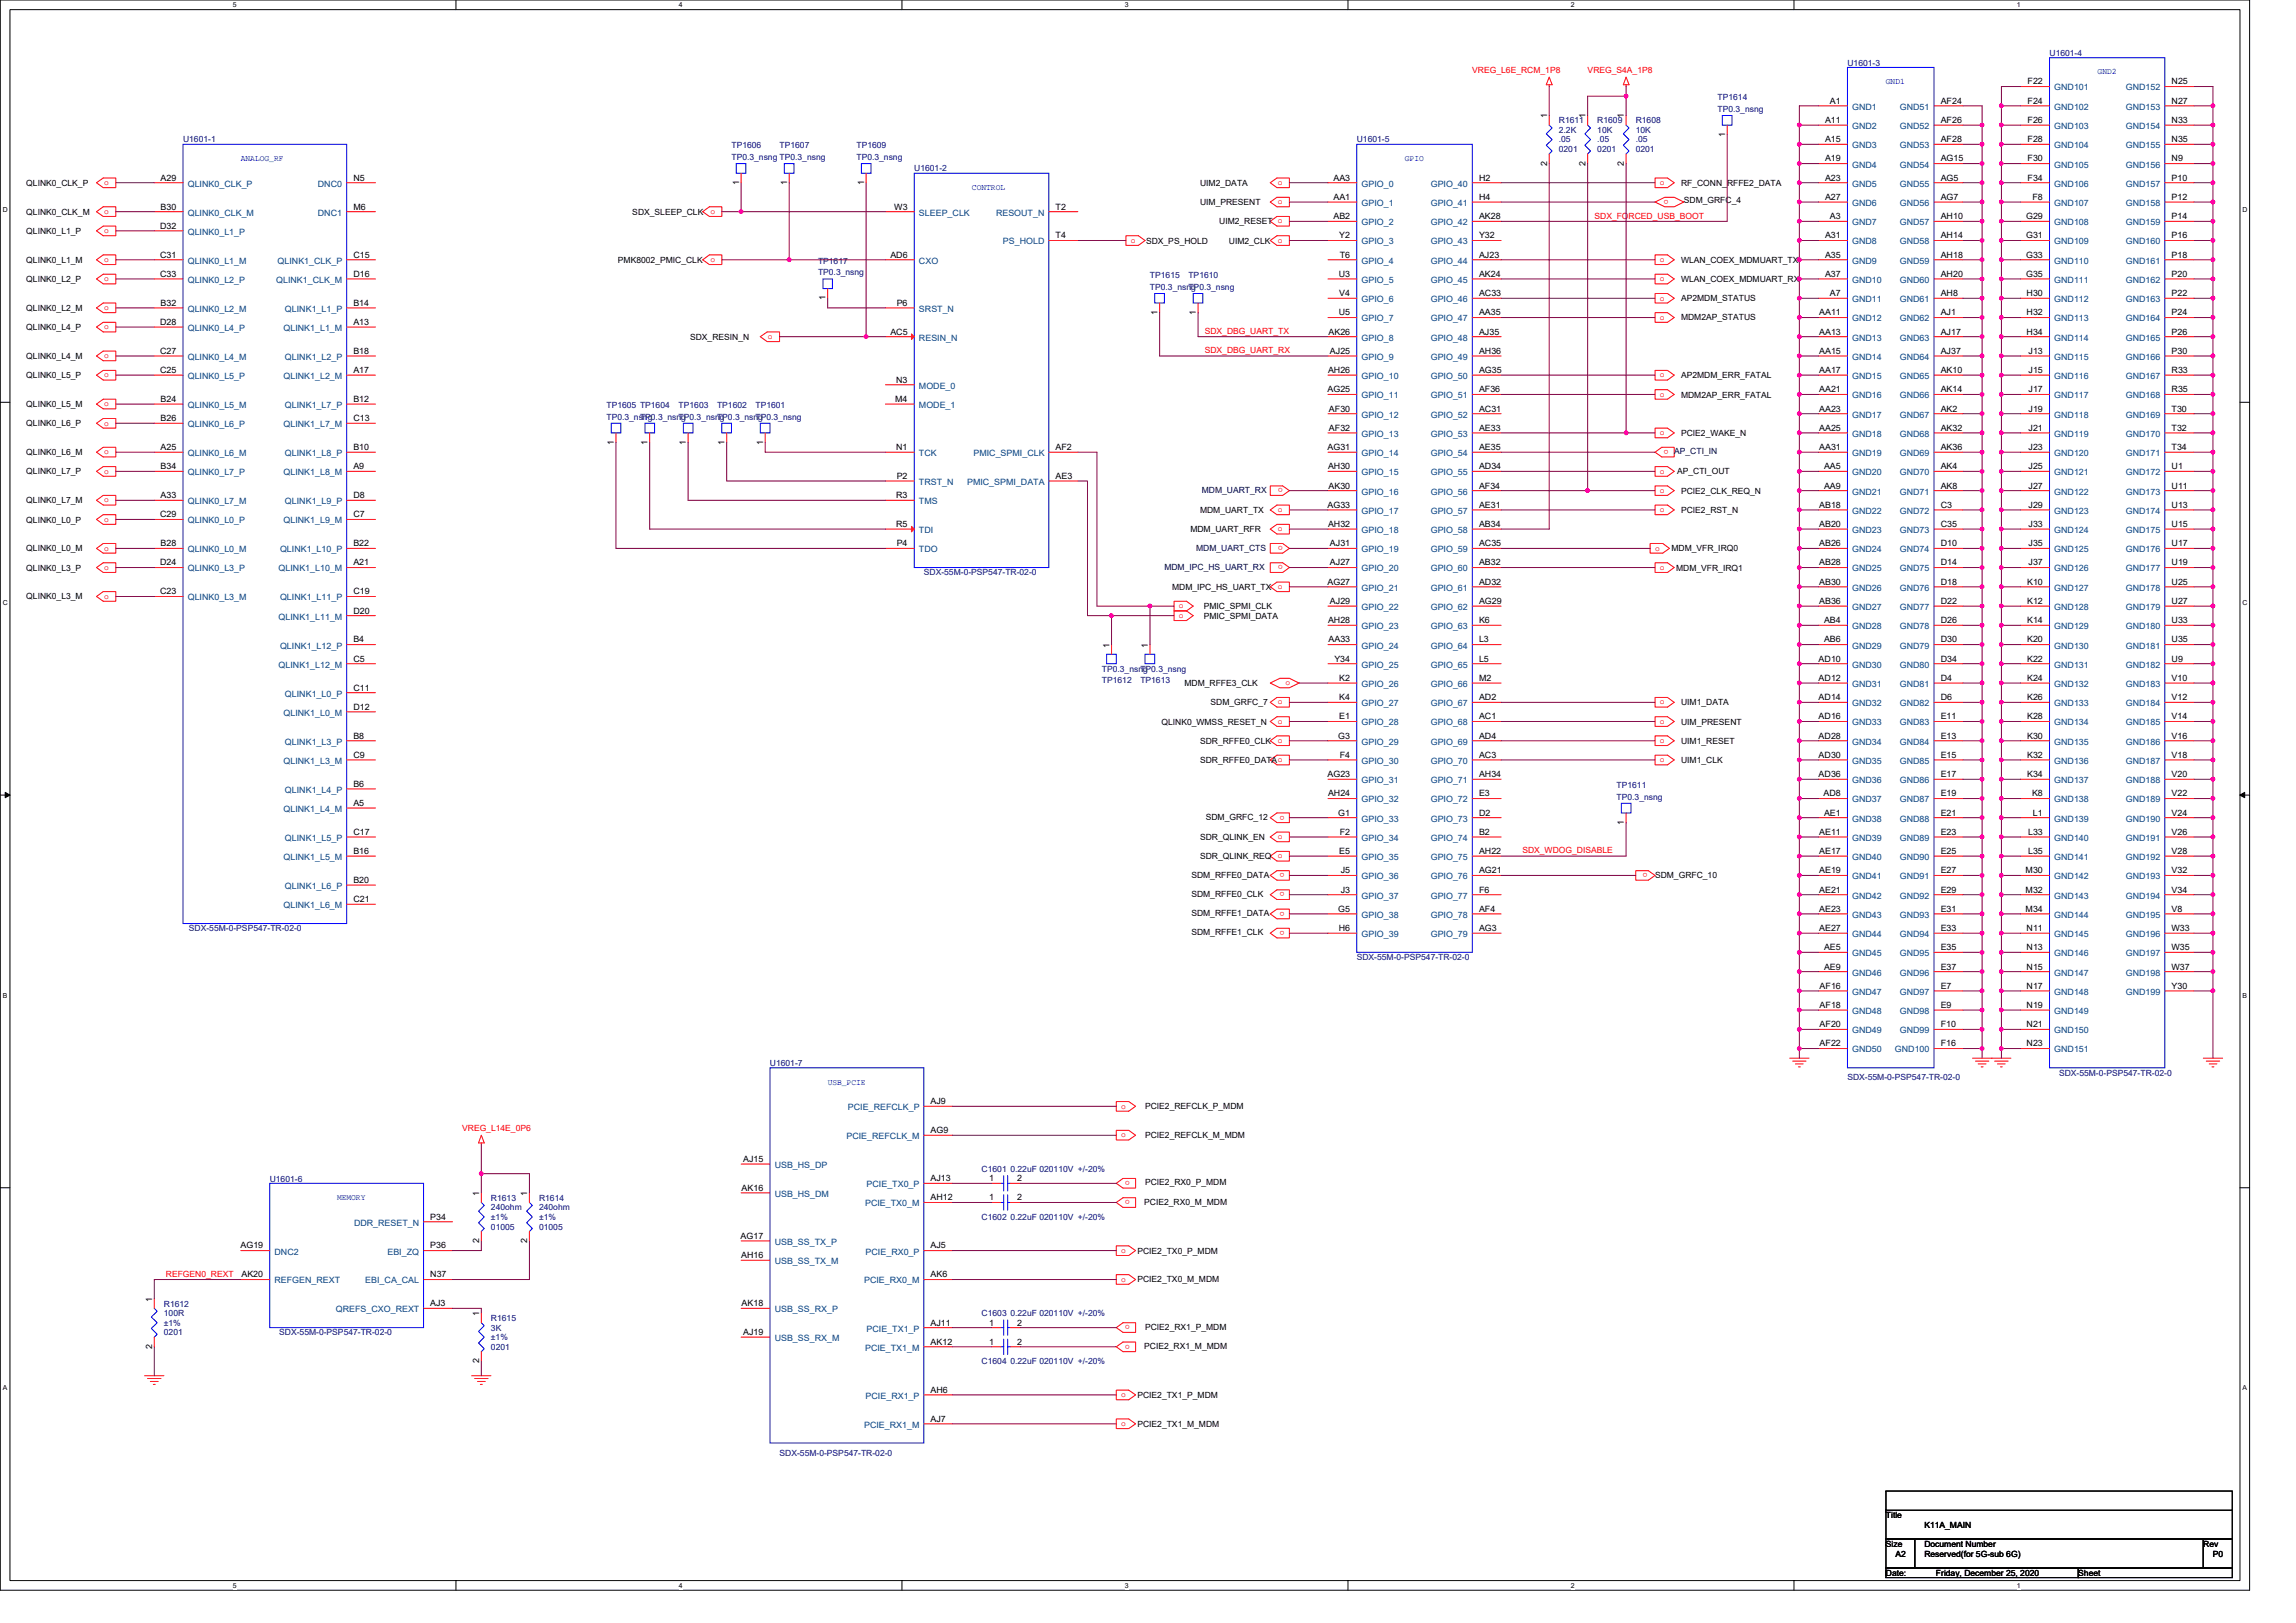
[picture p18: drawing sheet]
<svg xmlns="http://www.w3.org/2000/svg" width="297mm" height="210mm" viewBox="0 0 297 210" stroke-linecap="round" stroke-linejoin="round" font-family="sans-serif">
<defs><g id="words">
<g font-size="1.1" fill="#f00">
<text x="190.5" y="9.5">VREG_L6E_RCM_1P8</text>
<text x="205.4" y="9.5">VREG_S4A_1P8</text>
<text x="13.5" y="23.9">o</text>
<text x="165.3" y="23.9">o</text>
<text x="214.7" y="23.9">o</text>
<text x="13.5" y="27.7">o</text>
<text x="91.9" y="27.7">o</text>
<text x="165.3" y="26.4">o</text>
<text x="206.3" y="28.3">SDX_FORCED_USB_BOOT</text>
<text x="215.9" y="25.8" transform="rotate(180 215.9 25.8)">o</text>
<text x="13.5" y="30.2">o</text>
<text x="13.5" y="33.9">o</text>
<text x="91.9" y="33.9">o</text>
<text x="146.3" y="31.4">o</text>
<text x="165.3" y="31.4">o</text>
<text x="214.7" y="33.9">o</text>
<text x="13.5" y="36.4">o</text>
<text x="13.5" y="40.1">o</text>
<text x="214.7" y="38.9">o</text>
<text x="214.7" y="41.4">o</text>
<text x="214.7" y="36.4">o</text>
<text x="13.5" y="42.6">o</text>
<text x="13.5" y="46.3">o</text>
<text x="99.4" y="43.9">o</text>
<text x="155.9" y="43.2">SDX_DBG_UART_TX</text>
<text x="155.9" y="45.7">SDX_DBG_UART_RX</text>
<text x="13.5" y="48.8">o</text>
<text x="13.5" y="52.6">o</text>
<text x="214.7" y="48.8">o</text>
<text x="214.7" y="51.3">o</text>
<text x="13.5" y="55.1">o</text>
<text x="13.5" y="58.8">o</text>
<text x="214.7" y="56.3">o</text>
<text x="215.9" y="58.2" transform="rotate(180 215.9 58.2)">o</text>
<text x="13.5" y="61.3">o</text>
<text x="13.5" y="65">o</text>
<text x="165.9" y="63.2" transform="rotate(180 165.9 63.2)">o</text>
<text x="214.7" y="63.8">o</text>
<text x="214.7" y="61.3">o</text>
<text x="13.5" y="67.5">o</text>
<text x="13.5" y="71.2">o</text>
<text x="165.3" y="68.7">o</text>
<text x="165.3" y="66.3">o</text>
<text x="165.9" y="70.7" transform="rotate(180 165.9 70.7)">o</text>
<text x="214.1" y="71.2">o</text>
<text x="214.7" y="66.3">o</text>
<text x="13.5" y="73.7">o</text>
<text x="13.5" y="77.4">o</text>
<text x="165.3" y="76.2">o</text>
<text x="165.9" y="73.2" transform="rotate(180 165.9 73.2)">o</text>
<text x="214.7" y="73.7">o</text>
<text x="152.5" y="78.7">o</text>
<text x="152.5" y="79.9">o</text>
<text x="166.3" y="88.7">o</text>
<text x="165.3" y="93.6">o</text>
<text x="165.3" y="91.1">o</text>
<text x="214.7" y="91.1">o</text>
<text x="214.7" y="93.6">o</text>
<text x="165.3" y="96.1">o</text>
<text x="214.7" y="96.1">o</text>
<text x="214.7" y="98.6">o</text>
<text x="166.2" y="105.5" transform="rotate(180 166.2 105.5)">o</text>
<text x="165.3" y="108.6">o</text>
<text x="165.3" y="111.1">o</text>
<text x="166.2" y="113" transform="rotate(180 166.2 113)">o</text>
<text x="197" y="110.4">SDX_WDOG_DISABLE</text>
<text x="213.1" y="113" transform="rotate(180 213.1 113)">o</text>
<text x="166.2" y="115.5" transform="rotate(180 166.2 115.5)">o</text>
<text x="166.2" y="118" transform="rotate(180 166.2 118)">o</text>
<text x="166.2" y="120.4" transform="rotate(180 166.2 120.4)">o</text>
<text x="145" y="143.4">o</text>
<text x="59.8" y="146.4">VREG_L14E_0P6</text>
<text x="145" y="147.2">o</text>
<text x="146.2" y="155.3" transform="rotate(180 146.2 155.3)">o</text>
<text x="146.2" y="152.8" transform="rotate(180 146.2 152.8)">o</text>
<text x="21.5" y="165.2">REFGEN0_REXT</text>
<text x="145" y="162.1">o</text>
<text x="145" y="165.8">o</text>
<text x="146.2" y="171.5" transform="rotate(180 146.2 171.5)">o</text>
<text x="146.2" y="174" transform="rotate(180 146.2 174)">o</text>
<text x="145" y="184.5">o</text>
<text x="145" y="180.8">o</text>
</g>
<g font-size="1.1" fill="#000080">
<text x="239" y="8.5">U1601-3</text>
<text x="265.2" y="7.2">U1601-4</text>
<text x="201.7" y="16">R1611</text>
<text x="201.7" y="17.2">2.2K</text>
<text x="206.6" y="16">R1609</text>
<text x="206.6" y="17.2">10K</text>
<text x="211.6" y="16">R1608</text>
<text x="211.6" y="17.2">10K</text>
<text x="222.2" y="13">TP1614</text>
<text x="222.2" y="14.5">TP0.3_nsng</text>
<text x="23.7" y="18.4">U1601-1</text>
<text x="94.6" y="19.2">TP1606</text>
<text x="94.6" y="20.7">TP0.3_nsng TP0.3_nsng</text>
<text x="100.9" y="19.2">TP1607</text>
<text x="110.8" y="19.2">TP1609</text>
<text x="110.8" y="20.7">TP0.3_nsng</text>
<text x="118.3" y="22.2">U1601-2</text>
<text x="175.5" y="18.4">U1601-5</text>
<text x="201.7" y="18.4">.05</text>
<text x="201.7" y="19.7">0201</text>
<text x="206.6" y="18.4">.05</text>
<text x="206.6" y="19.7">0201</text>
<text x="211.6" y="18.4">.05</text>
<text x="211.6" y="19.7">0201</text>
<text x="105.8" y="34.1">TP1617</text>
<text x="105.8" y="35.6">TP0.3_nsng</text>
<text x="148.8" y="36">TP1615</text>
<text x="153.8" y="36">TP1610</text>
<text x="148.8" y="37.5">TP0.3_nsng</text>
<text x="153.8" y="37.5">TP0.3_nsng</text>
<text x="78.5" y="52.8">TP1605 TP1604</text>
<text x="87.8" y="52.8">TP1603</text>
<text x="92.8" y="52.8">TP1602</text>
<text x="97.7" y="52.8">TP1601</text>
<text x="78.5" y="54.3">TP0.3_nsng</text>
<text x="82.8" y="54.3">TP0.3_nsng</text>
<text x="87.8" y="54.3">TP0.3_nsng</text>
<text x="92.8" y="54.3">TP0.3_nsng</text>
<text x="97.7" y="54.3">TP0.3_nsng</text>
<text x="119.5" y="74.4">SDX-55M-0-PSP547-TR-02-0</text>
<text x="142.6" y="88.4">TP1612</text>
<text x="142.6" y="86.9">TP0.3_nsng</text>
<text x="147.5" y="88.4">TP1613</text>
<text x="147.5" y="86.9">TP0.3_nsng</text>
<text x="209.1" y="102">TP1611</text>
<text x="209.1" y="103.4">TP0.3_nsng</text>
<text x="24.4" y="120.5">SDX-55M-0-PSP547-TR-02-0</text>
<text x="175.5" y="124.2">SDX-55M-0-PSP547-TR-02-0</text>
<text x="99.6" y="137.9">U1601-7</text>
<text x="239" y="139.8">SDX-55M-0-PSP547-TR-02-0</text>
<text x="266.4" y="139.2">SDX-55M-0-PSP547-TR-02-0</text>
<text x="34.9" y="152.9">U1601-6</text>
<text x="63.5" y="155.3">R1613</text>
<text x="69.7" y="155.3">R1614</text>
<text x="127" y="151.6">C1601 0.22uF 020110V +/-20%</text>
<text x="63.5" y="156.6">240ohm</text>
<text x="63.5" y="157.8">±1%</text>
<text x="63.5" y="159.1">01005</text>
<text x="69.7" y="156.6">240ohm</text>
<text x="69.7" y="157.8">±1%</text>
<text x="69.7" y="159.1">01005</text>
<text x="127" y="157.8">C1602 0.22uF 020110V +/-20%</text>
<text x="21.2" y="169">R1612</text>
<text x="21.2" y="170.3">100R</text>
<text x="21.2" y="171.5">±1%</text>
<text x="21.2" y="172.8">0201</text>
<text x="36.1" y="172.8">SDX-55M-0-PSP547-TR-02-0</text>
<text x="63.5" y="170.9">R1615</text>
<text x="63.5" y="172.1">3K</text>
<text x="63.5" y="173.4">±1%</text>
<text x="127" y="170.3">C1603 0.22uF 020110V +/-20%</text>
<text x="63.5" y="174.6">0201</text>
<text x="127" y="176.5">C1604 0.22uF 020110V +/-20%</text>
<text x="100.9" y="188.3">SDX-55M-0-PSP547-TR-02-0</text>
</g>
<g font-size="1.1" fill="#00f">
<text x="244" y="10.9">GND1</text>
<text x="271.4" y="9.6">GND2</text>
<text x="31.2" y="20.8">ANALOG_RF</text>
<text x="181.8" y="20.8">GPIO</text>
<text x="125.7" y="24.6">CONTROL</text>
<text x="107.1" y="140.3">USB_PCIE</text>
<text x="43.6" y="155.2">MEMORY</text>
</g>
<g font-size="1.1">
<text x="262.3" y="10.9">F22</text>
<text x="280.9" y="10.9">N25</text>
<text x="200.1" y="15.3" transform="rotate(-90 200.1 15.3)">1</text>
<text x="205.1" y="15.3" transform="rotate(-90 205.1 15.3)">1</text>
<text x="210.1" y="15.3" transform="rotate(-90 210.1 15.3)">1</text>
<text x="223.2" y="17.7" transform="rotate(-90 223.2 17.7)">1</text>
<text x="236.1" y="15.9">A11</text>
<text x="236.7" y="13.4">A1</text>
<text x="251.1" y="13.4">AF24</text>
<text x="251.1" y="15.9">AF26</text>
<text x="262.3" y="13.4">F24</text>
<text x="262.3" y="15.9">F26</text>
<text x="280.9" y="13.4">N27</text>
<text x="280.9" y="15.9">N33</text>
<text x="20.8" y="23.4">A29</text>
<text x="45.7" y="23.4">N5</text>
<text x="95.6" y="23.9" transform="rotate(-90 95.6 23.9)">1</text>
<text x="101.8" y="23.9" transform="rotate(-90 101.8 23.9)">1</text>
<text x="111.8" y="23.9" transform="rotate(-90 111.8 23.9)">1</text>
<text x="172.5" y="23.4">AA3</text>
<text x="191.3" y="23.4">H2</text>
<text x="200.1" y="21.4" transform="rotate(-90 200.1 21.4)">2</text>
<text x="205.1" y="21.4" transform="rotate(-90 205.1 21.4)">2</text>
<text x="210.1" y="21.4" transform="rotate(-90 210.1 21.4)">2</text>
<text x="236.1" y="18.4">A15</text>
<text x="236.1" y="20.9">A19</text>
<text x="236.1" y="23.4">A23</text>
<text x="251.1" y="18.4">AF28</text>
<text x="251.1" y="20.9">AG15</text>
<text x="251.1" y="23.4">AG5</text>
<text x="262.3" y="18.4">F28</text>
<text x="262.3" y="20.9">F30</text>
<text x="262.3" y="23.4">F34</text>
<text x="280.9" y="18.4">N35</text>
<text x="280.9" y="20.9">N9</text>
<text x="280.9" y="23.4">P10</text>
<text x="3.4" y="24">QLINK0_CLK_P</text>
<text x="3.4" y="27.8">QLINK0_CLK_M</text>
<text x="20.7" y="29.6">D32</text>
<text x="20.8" y="27.1">B30</text>
<text x="45.7" y="27.1">M6</text>
<text x="81.8" y="27.8">SDX_SLEEP_CLK</text>
<text x="115.7" y="27.1">W3</text>
<text x="136.6" y="27.1">T2</text>
<text x="155.3" y="24">UIM2_DATA</text>
<text x="155.3" y="26.5">UIM_PRESENT</text>
<text x="157.7" y="29">UIM2_RESET o</text>
<text x="172.5" y="25.9">AA1</text>
<text x="172.5" y="28.4">AB2</text>
<text x="191.3" y="25.9">H4</text>
<text x="191.3" y="28.4">AK28</text>
<text x="217.5" y="24">RF_CONN_RFFE2_DATA</text>
<text x="217.8" y="26.3">SDM_GRFC_4</text>
<text x="236.1" y="25.9">A27</text>
<text x="236.7" y="28.4">A3</text>
<text x="251.1" y="25.9">AG7</text>
<text x="251.1" y="28.4">AH10</text>
<text x="262.1" y="28.4">G29</text>
<text x="262.9" y="25.9">F8</text>
<text x="280.9" y="25.9">P12</text>
<text x="280.9" y="28.4">P14</text>
<text x="3.4" y="30.3">QLINK0_L1_P</text>
<text x="3.4" y="34">QLINK0_L1_M</text>
<text x="20.7" y="33.3">C31</text>
<text x="20.7" y="35.8">C33</text>
<text x="45.7" y="33.3">C15</text>
<text x="45.7" y="35.8">D16</text>
<text x="79.9" y="34">PMK8002_PMIC_CLK</text>
<text x="115.2" y="33.3">AD6</text>
<text x="136.6" y="30.8">T4</text>
<text x="148.3" y="31.5">SDX_PS_HOLD</text>
<text x="159" y="31.5">UIM2_CLK</text>
<text x="173.2" y="35.8">U3</text>
<text x="173.3" y="30.8">Y2</text>
<text x="173.3" y="33.3">T6</text>
<text x="191.3" y="30.8">Y32</text>
<text x="191.3" y="33.3">AJ23</text>
<text x="191.3" y="35.8">AK24</text>
<text x="217.5" y="34">WLAN_COEX_MDMUART_TX</text>
<text x="236.1" y="30.8">A31</text>
<text x="236.1" y="33.3">A35</text>
<text x="236.1" y="35.8">A37</text>
<text x="251.1" y="30.8">AH14</text>
<text x="251.1" y="33.3">AH18</text>
<text x="251.1" y="35.8">AH20</text>
<text x="262.1" y="30.8">G31</text>
<text x="262.1" y="33.3">G33</text>
<text x="262.1" y="35.8">G35</text>
<text x="280.9" y="30.8">P16</text>
<text x="280.9" y="33.3">P18</text>
<text x="280.9" y="35.8">P20</text>
<text x="3.4" y="36.5">QLINK0_L2_P</text>
<text x="3.4" y="40.2">QLINK0_L2_M</text>
<text x="20.8" y="39.6">B32</text>
<text x="45.7" y="39.6">B14</text>
<text x="106.8" y="38.8" transform="rotate(-90 106.8 38.8)">1</text>
<text x="116" y="39.6">P6</text>
<text x="149.8" y="40.7" transform="rotate(-90 149.8 40.7)">1</text>
<text x="154.7" y="40.7" transform="rotate(-90 154.7 40.7)">1</text>
<text x="173.2" y="40.8">U5</text>
<text x="173.3" y="38.3">V4</text>
<text x="191.3" y="38.3">AC33</text>
<text x="191.3" y="40.8">AA35</text>
<text x="217.5" y="39">AP2MDM_STATUS</text>
<text x="217.5" y="41.5">MDM2AP_STATUS</text>
<text x="217.5" y="36.5">WLAN_COEX_MDMUART_RX</text>
<text x="235.3" y="40.8">AA11</text>
<text x="236.7" y="38.3">A7</text>
<text x="251.1" y="38.3">AH8</text>
<text x="251.1" y="40.8">AJ1</text>
<text x="262.2" y="38.3">H30</text>
<text x="262.2" y="40.8">H32</text>
<text x="280.9" y="38.3">P22</text>
<text x="280.9" y="40.8">P24</text>
<text x="3.4" y="42.7">QLINK0_L4_P</text>
<text x="3.4" y="46.4">QLINK0_L4_M</text>
<text x="20.7" y="42">D28</text>
<text x="20.7" y="45.8">C27</text>
<text x="45.7" y="42">A13</text>
<text x="45.7" y="45.8">B18</text>
<text x="89.3" y="44">SDX_RESIN_N</text>
<text x="115.2" y="43.3">AC5</text>
<text x="171.9" y="43.3">AK26</text>
<text x="172.1" y="45.8">AJ25</text>
<text x="191.3" y="43.3">AJ35</text>
<text x="191.3" y="45.8">AH36</text>
<text x="235.3" y="43.3">AA13</text>
<text x="235.3" y="45.8">AA15</text>
<text x="251.1" y="43.3">AJ17</text>
<text x="251.1" y="45.8">AJ37</text>
<text x="262.2" y="43.3">H34</text>
<text x="262.4" y="45.8">J13</text>
<text x="280.9" y="43.3">P26</text>
<text x="280.9" y="45.8">P30</text>
<text x="3.4" y="48.9">QLINK0_L5_P</text>
<text x="3.4" y="52.7">QLINK0_L5_M</text>
<text x="20.7" y="48.3">C25</text>
<text x="20.8" y="52">B24</text>
<text x="45.7" y="48.3">A17</text>
<text x="45.7" y="52">B12</text>
<text x="115.8" y="52">M4</text>
<text x="115.9" y="49.5">N3</text>
<text x="171.7" y="50.8">AG25</text>
<text x="171.8" y="48.3">AH26</text>
<text x="171.9" y="53.3">AF30</text>
<text x="191.3" y="48.3">AG35</text>
<text x="191.3" y="50.8">AF36</text>
<text x="191.3" y="53.3">AC31</text>
<text x="217.5" y="48.9">AP2MDM_ERR_FATAL</text>
<text x="217.5" y="51.4">MDM2AP_ERR_FATAL</text>
<text x="235.3" y="48.3">AA17</text>
<text x="235.3" y="50.8">AA21</text>
<text x="235.3" y="53.3">AA23</text>
<text x="251.1" y="48.3">AK10</text>
<text x="251.1" y="50.8">AK14</text>
<text x="251.1" y="53.3">AK2</text>
<text x="262.4" y="48.3">J15</text>
<text x="262.4" y="50.8">J17</text>
<text x="262.4" y="53.3">J19</text>
<text x="280.9" y="48.3">R33</text>
<text x="280.9" y="50.8">R35</text>
<text x="280.9" y="53.3">T30</text>
<text x="3.4" y="55.2">QLINK0_L6_P</text>
<text x="3.4" y="58.9">QLINK0_L6_M</text>
<text x="20.8" y="54.5">B26</text>
<text x="20.8" y="58.2">A25</text>
<text x="45.7" y="54.5">C13</text>
<text x="45.7" y="58.2">B10</text>
<text x="79.4" y="57.5" transform="rotate(-90 79.4 57.5)">1</text>
<text x="83.8" y="57.5" transform="rotate(-90 83.8 57.5)">1</text>
<text x="88.7" y="57.5" transform="rotate(-90 88.7 57.5)">1</text>
<text x="93.7" y="57.5" transform="rotate(-90 93.7 57.5)">1</text>
<text x="98.7" y="57.5" transform="rotate(-90 98.7 57.5)">1</text>
<text x="115.9" y="58.2">N1</text>
<text x="136.6" y="58.2">AF2</text>
<text x="171.7" y="58.2">AG31</text>
<text x="171.9" y="55.7">AF32</text>
<text x="191.3" y="55.7">AE33</text>
<text x="191.3" y="58.2">AE35</text>
<text x="217.5" y="56.4">PCIE2_WAKE_N</text>
<text x="235.3" y="55.7">AA25</text>
<text x="235.3" y="58.2">AA31</text>
<text x="251.1" y="55.7">AK32</text>
<text x="251.1" y="58.2">AK36</text>
<text x="262.4" y="55.7">J21</text>
<text x="262.4" y="58.2">J23</text>
<text x="280.9" y="55.7">T32</text>
<text x="280.9" y="58.2">T34</text>
<text x="3.4" y="61.4">QLINK0_L7_P</text>
<text x="3.4" y="65.1">QLINK0_L7_M</text>
<text x="20.8" y="60.7">B34</text>
<text x="20.8" y="64.5">A33</text>
<text x="45.7" y="60.7">A9</text>
<text x="45.7" y="64.5">D8</text>
<text x="115.9" y="64.5">R3</text>
<text x="116" y="62">P2</text>
<text x="136.6" y="62">AE3</text>
<text x="171.7" y="65.7">AG33</text>
<text x="171.8" y="60.7">AH30</text>
<text x="171.9" y="63.2">AK30</text>
<text x="191.3" y="60.7">AD34</text>
<text x="191.3" y="63.2">AF34</text>
<text x="191.3" y="65.7">AE31</text>
<text x="217" y="61.4">AP_CTI_OUT</text>
<text x="217.5" y="63.9">PCIE2_CLK_REQ_N</text>
<text x="235.3" y="65.7">AB18</text>
<text x="236" y="60.7">AA5</text>
<text x="236" y="63.2">AA9</text>
<text x="251.1" y="60.7">AK4</text>
<text x="251.1" y="63.2">AK8</text>
<text x="251.1" y="65.7">C3</text>
<text x="262.4" y="60.7">J25</text>
<text x="262.4" y="63.2">J27</text>
<text x="262.4" y="65.7">J29</text>
<text x="280.9" y="60.7">U1</text>
<text x="280.9" y="63.2">U11</text>
<text x="280.9" y="65.7">U13</text>
<text x="3.4" y="67.6">QLINK0_L0_P</text>
<text x="3.4" y="71.3">QLINK0_L0_M</text>
<text x="20.7" y="66.9">C29</text>
<text x="20.8" y="70.7">B28</text>
<text x="45.7" y="66.9">C7</text>
<text x="45.7" y="70.7">B22</text>
<text x="115.9" y="68.2">R5</text>
<text x="116" y="70.7">P4</text>
<text x="154" y="68.9">MDM_UART_RFR</text>
<text x="155.3" y="66.4">MDM_UART_TX</text>
<text x="171.8" y="68.2">AH32</text>
<text x="172.1" y="70.7">AJ31</text>
<text x="191.3" y="68.2">AB34</text>
<text x="191.3" y="70.7">AC35</text>
<text x="216.2" y="71.3">MDM_VFR_IRQ0</text>
<text x="217.5" y="66.4">PCIE2_RST_N</text>
<text x="235.3" y="68.2">AB20</text>
<text x="235.3" y="70.7">AB26</text>
<text x="251.1" y="68.2">C35</text>
<text x="251.1" y="70.7">D10</text>
<text x="262.4" y="68.2">J33</text>
<text x="262.4" y="70.7">J35</text>
<text x="280.9" y="68.2">U15</text>
<text x="280.9" y="70.7">U17</text>
<text x="3.4" y="73.8">QLINK0_L3_P</text>
<text x="3.4" y="77.6">QLINK0_L3_M</text>
<text x="20.7" y="73.2">D24</text>
<text x="20.7" y="76.9">C23</text>
<text x="45.7" y="73.2">A21</text>
<text x="45.7" y="76.9">C19</text>
<text x="151.6" y="76.3">MDM_IPC_HS_UART_TX</text>
<text x="171.7" y="75.6">AG27</text>
<text x="172.1" y="73.2">AJ27</text>
<text x="191.3" y="73.2">AB32</text>
<text x="191.3" y="75.6">AD32</text>
<text x="216.8" y="73.8">MDM_VFR_IRQ1</text>
<text x="235.3" y="73.2">AB28</text>
<text x="235.3" y="75.6">AB30</text>
<text x="251.1" y="73.2">D14</text>
<text x="251.1" y="75.6">D18</text>
<text x="262.3" y="75.6">K10</text>
<text x="262.4" y="73.2">J37</text>
<text x="280.9" y="73.2">U19</text>
<text x="280.9" y="75.6">U25</text>
<text x="45.7" y="79.4">D20</text>
<text x="45.7" y="83.1">B4</text>
<text x="143.5" y="83.8" transform="rotate(-90 143.5 83.8)">1</text>
<text x="148.5" y="83.8" transform="rotate(-90 148.5 83.8)">1</text>
<text x="155.7" y="78.8">PMIC_SPMI_CLK</text>
<text x="155.7" y="80.1">PMIC_SPMI_DATA</text>
<text x="171.8" y="80.6">AH28</text>
<text x="171.9" y="83.1">AA33</text>
<text x="172.1" y="78.1">AJ29</text>
<text x="191.3" y="78.1">AG29</text>
<text x="191.3" y="80.6">K6</text>
<text x="191.3" y="83.1">L3</text>
<text x="235.3" y="78.1">AB36</text>
<text x="236" y="80.6">AB4</text>
<text x="236" y="83.1">AB6</text>
<text x="251.1" y="78.1">D22</text>
<text x="251.1" y="80.6">D26</text>
<text x="251.1" y="83.1">D30</text>
<text x="262.3" y="78.1">K12</text>
<text x="262.3" y="80.6">K14</text>
<text x="262.3" y="83.1">K20</text>
<text x="280.9" y="78.1">U27</text>
<text x="280.9" y="80.6">U33</text>
<text x="280.9" y="83.1">U35</text>
<text x="45.7" y="85.6">C5</text>
<text x="45.7" y="89.3">C11</text>
<text x="153.2" y="88.8">MDM_RFFE3_CLK</text>
<text x="172.6" y="85.6">Y34</text>
<text x="173.3" y="88.1">K2</text>
<text x="191.3" y="85.6">L5</text>
<text x="191.3" y="88.1">M2</text>
<text x="235.3" y="85.6">AD10</text>
<text x="235.3" y="88.1">AD12</text>
<text x="251.1" y="85.6">D34</text>
<text x="251.1" y="88.1">D4</text>
<text x="262.3" y="85.6">K22</text>
<text x="262.3" y="88.1">K24</text>
<text x="280.9" y="85.6">U9</text>
<text x="280.9" y="88.1">V10</text>
<text x="45.7" y="91.8">D12</text>
<text x="45.7" y="95.6">B8</text>
<text x="150.3" y="93.7">QLINK0_WMSS_RESET_N</text>
<text x="156.6" y="91.2">SDM_GRFC_7</text>
<text x="173.1" y="95.6">G3</text>
<text x="173.3" y="90.6">K4</text>
<text x="173.3" y="93.1">E1</text>
<text x="191.3" y="90.6">AD2</text>
<text x="191.3" y="93.1">AC1</text>
<text x="191.3" y="95.6">AD4</text>
<text x="217.5" y="91.2">UIM1_DATA</text>
<text x="217.5" y="93.7">UIM_PRESENT</text>
<text x="235.3" y="90.6">AD14</text>
<text x="235.3" y="93.1">AD16</text>
<text x="235.3" y="95.6">AD28</text>
<text x="251.1" y="90.6">D6</text>
<text x="251.1" y="93.1">E11</text>
<text x="251.1" y="95.6">E13</text>
<text x="262.3" y="90.6">K26</text>
<text x="262.3" y="93.1">K28</text>
<text x="262.3" y="95.6">K30</text>
<text x="280.9" y="90.6">V12</text>
<text x="280.9" y="93.1">V14</text>
<text x="280.9" y="95.6">V16</text>
<text x="45.7" y="98">C9</text>
<text x="45.7" y="101.8">B6</text>
<text x="155.3" y="96.2">SDR_RFFE0_CLK</text>
<text x="155.3" y="98.7">SDR_RFFE0_DATAo</text>
<text x="171.7" y="100.5">AG23</text>
<text x="173.3" y="98">F4</text>
<text x="191.3" y="98">AC3</text>
<text x="191.3" y="100.5">AH34</text>
<text x="217.5" y="96.2">UIM1_RESET</text>
<text x="217.5" y="98.7">UIM1_CLK</text>
<text x="235.3" y="98">AD30</text>
<text x="235.3" y="100.5">AD36</text>
<text x="251.1" y="98">E15</text>
<text x="251.1" y="100.5">E17</text>
<text x="262.3" y="98">K32</text>
<text x="262.3" y="100.5">K34</text>
<text x="280.9" y="98">V18</text>
<text x="280.9" y="100.5">V20</text>
<text x="45.7" y="104.3">A5</text>
<text x="156" y="106.1">SDM_GRFC_12</text>
<text x="171.8" y="103">AH24</text>
<text x="173.1" y="105.5">G1</text>
<text x="191.3" y="103">E3</text>
<text x="191.3" y="105.5">D2</text>
<text x="210.1" y="106.7" transform="rotate(-90 210.1 106.7)">1</text>
<text x="235.9" y="103">AD8</text>
<text x="236" y="105.5">AE1</text>
<text x="251.1" y="103">E19</text>
<text x="251.1" y="105.5">E21</text>
<text x="262.9" y="103">K8</text>
<text x="263" y="105.5">L1</text>
<text x="280.9" y="103">V22</text>
<text x="280.9" y="105.5">V24</text>
<text x="45.7" y="110.5">B16</text>
<text x="45.7" y="108">C17</text>
<text x="154.1" y="113.5">SDM_RFFE0_DATA</text>
<text x="155.3" y="108.7">SDR_QLINK_EN</text>
<text x="155.3" y="111.2">SDR_QLINK_REQ</text>
<text x="173.3" y="110.5">E5</text>
<text x="173.3" y="108">F2</text>
<text x="173.5" y="113">J5</text>
<text x="191.3" y="108">B2</text>
<text x="191.3" y="110.5">AH22</text>
<text x="191.3" y="113">AG21</text>
<text x="214.1" y="113.5">SDM_GRFC_10</text>
<text x="235.3" y="108">AE11</text>
<text x="235.3" y="110.5">AE17</text>
<text x="235.3" y="113">AE19</text>
<text x="251.1" y="108">E23</text>
<text x="251.1" y="110.5">E25</text>
<text x="251.1" y="113">E27</text>
<text x="262.1" y="113">M30</text>
<text x="262.4" y="108">L33</text>
<text x="262.4" y="110.5">L35</text>
<text x="280.9" y="108">V26</text>
<text x="280.9" y="110.5">V28</text>
<text x="280.9" y="113">V32</text>
<text x="45.7" y="116.7">C21</text>
<text x="45.7" y="114.2">B20</text>
<text x="154.1" y="118.5">SDM_RFFE1_DATA</text>
<text x="154.1" y="116">SDM_RFFE0_CLK</text>
<text x="173.1" y="118">G5</text>
<text x="173.5" y="115.5">J3</text>
<text x="191.3" y="115.5">F6</text>
<text x="191.3" y="118">AF4</text>
<text x="235.3" y="115.5">AE21</text>
<text x="235.3" y="118">AE23</text>
<text x="251.1" y="115.5">E29</text>
<text x="251.1" y="118">E31</text>
<text x="262.1" y="115.5">M32</text>
<text x="262.1" y="118">M34</text>
<text x="280.9" y="115.5">V34</text>
<text x="280.9" y="118">V8</text>
<text x="154.1" y="121">SDM_RFFE1_CLK</text>
<text x="173.2" y="120.5">H6</text>
<text x="191.3" y="120.5">AG3</text>
<text x="235.3" y="120.5">AE27</text>
<text x="236" y="122.9">AE5</text>
<text x="236" y="125.4">AE9</text>
<text x="251.1" y="120.5">E33</text>
<text x="251.1" y="122.9">E35</text>
<text x="251.1" y="125.4">E37</text>
<text x="262.2" y="120.5">N11</text>
<text x="262.2" y="122.9">N13</text>
<text x="262.2" y="125.4">N15</text>
<text x="280.9" y="120.5">W33</text>
<text x="280.9" y="122.9">W35</text>
<text x="280.9" y="125.4">W37</text>
<text x="235.4" y="127.9">AF16</text>
<text x="235.4" y="130.4">AF18</text>
<text x="251.1" y="127.9">E7</text>
<text x="251.1" y="130.4">E9</text>
<text x="262.2" y="127.9">N17</text>
<text x="262.2" y="130.4">N19</text>
<text x="280.9" y="127.9">Y30</text>
<text x="235.4" y="132.9">AF20</text>
<text x="235.4" y="135.4">AF22</text>
<text x="251.1" y="135.4">F16</text>
<text x="251.1" y="132.9">F10</text>
<text x="262.2" y="132.9">N21</text>
<text x="262.2" y="135.4">N23</text>
<text x="120.4" y="142.9">AJ9</text>
<text x="148.1" y="143.5">PCIE2_REFCLK_P_MDM</text>
<text x="120.4" y="146.6">AG9</text>
<text x="148.1" y="147.3">PCIE2_REFCLK_M_MDM</text>
<text x="62" y="154.7" transform="rotate(-90 62 154.7)">1</text>
<text x="68.2" y="154.7" transform="rotate(-90 68.2 154.7)">1</text>
<text x="95.9" y="154.1">AK16</text>
<text x="96.1" y="150.3">AJ15</text>
<text x="120.4" y="152.8">AJ13</text>
<text x="120.4" y="155.3">AH12</text>
<text x="128" y="155.3">1</text>
<text x="128" y="152.8">1</text>
<text x="131.6" y="155.3">2</text>
<text x="131.6" y="152.8">2</text>
<text x="148" y="155.8">PCIE2_RX0_M_MDM</text>
<text x="148.1" y="153.4">PCIE2_RX0_P_MDM</text>
<text x="31.1" y="161.5">AG19</text>
<text x="55.7" y="161.5">P36</text>
<text x="55.7" y="157.8">P34</text>
<text x="62" y="160.8" transform="rotate(-90 62 160.8)">2</text>
<text x="68.2" y="160.8" transform="rotate(-90 68.2 160.8)">2</text>
<text x="95.8" y="160.3">AG17</text>
<text x="120.4" y="161.5">AJ5</text>
<text x="31.2" y="165.3">AK20</text>
<text x="55.7" y="165.3">N37</text>
<text x="95.9" y="162.8">AH16</text>
<text x="120.4" y="165.3">AK6</text>
<text x="147.1" y="162.2">PCIE2_TX0_P_MDM</text>
<text x="147.1" y="165.9">PCIE2_TX0_M_MDM</text>
<text x="19.7" y="168.4" transform="rotate(-90 19.7 168.4)">1</text>
<text x="55.7" y="169">AJ3</text>
<text x="62" y="170.3" transform="rotate(-90 62 170.3)">1</text>
<text x="95.9" y="169">AK18</text>
<text x="96.1" y="172.7">AJ19</text>
<text x="120.4" y="171.5">AJ11</text>
<text x="120.4" y="174">AK12</text>
<text x="128" y="171.5">1</text>
<text x="128" y="174">1</text>
<text x="131.6" y="171.5">2</text>
<text x="131.6" y="174">2</text>
<text x="148.1" y="172">PCIE2_RX1_P_MDM</text>
<text x="19.7" y="174.5" transform="rotate(-90 19.7 174.5)">2</text>
<text x="62" y="176.4" transform="rotate(-90 62 176.4)">2</text>
<text x="148" y="174.5">PCIE2_RX1_M_MDM</text>
<text x="120.4" y="180.2">AH6</text>
<text x="120.4" y="183.9">AJ7</text>
<text x="147.1" y="184.6">PCIE2_TX1_M_MDM</text>
<text x="147.1" y="180.9">PCIE2_TX1_P_MDM</text>
<text x="244" y="196.4">Title</text>
<text x="249" y="197.7">K11A_MAIN</text>
<text x="244" y="200.2">Size</text>
<text x="244" y="203.9">Date:</text>
<text x="245.2" y="201.4">A2</text>
<text x="249" y="200.2">Document Number</text>
<text x="249" y="201.4">Reserved(for 5G-sub 6G)</text>
<text x="250.5" y="203.9">Friday, December 25, 2020</text>
<text x="268.9" y="203.9">Sheet</text>
<text x="285" y="200.2">Rev</text>
<text x="286.3" y="201.4">P0</text>
</g>
<g font-size="1.1" fill="#004080">
<text x="265.8" y="11.7">GND101</text>
<text x="275" y="11.7">GND152</text>
<text x="239.6" y="14.2">GND1</text>
<text x="239.6" y="16.7">GND2</text>
<text x="245.8" y="14.2">GND51</text>
<text x="245.8" y="16.7">GND52</text>
<text x="265.8" y="14.2">GND102</text>
<text x="265.8" y="16.7">GND103</text>
<text x="275" y="14.2">GND153</text>
<text x="275" y="16.7">GND154</text>
<text x="239.6" y="19.2">GND3</text>
<text x="239.6" y="21.7">GND4</text>
<text x="245.8" y="19.2">GND53</text>
<text x="245.8" y="21.7">GND54</text>
<text x="265.8" y="19.2">GND104</text>
<text x="265.8" y="21.7">GND105</text>
<text x="275" y="19.2">GND155</text>
<text x="275" y="21.7">GND156</text>
<text x="24.3" y="24.2">QLINK0_CLK_P</text>
<text x="24.3" y="27.9">QLINK0_CLK_M</text>
<text x="41.1" y="24.2">DNC0</text>
<text x="41.1" y="27.9">DNC1</text>
<text x="118.9" y="27.9">SLEEP_CLK</text>
<text x="128.9" y="27.9">RESOUT_N</text>
<text x="176.1" y="24.2">GPIO_0</text>
<text x="176.1" y="26.6">GPIO_1</text>
<text x="176.1" y="29.1">GPIO_2</text>
<text x="185.1" y="24.2">GPIO_40</text>
<text x="185.1" y="26.6">GPIO_41</text>
<text x="185.1" y="29.1">GPIO_42</text>
<text x="239.6" y="24.2">GND5</text>
<text x="239.6" y="26.6">GND6</text>
<text x="239.6" y="29.1">GND7</text>
<text x="245.8" y="24.2">GND55</text>
<text x="245.8" y="26.6">GND56</text>
<text x="245.8" y="29.1">GND57</text>
<text x="265.8" y="24.2">GND106</text>
<text x="265.8" y="26.6">GND107</text>
<text x="265.8" y="29.1">GND108</text>
<text x="275" y="24.2">GND157</text>
<text x="275" y="26.6">GND158</text>
<text x="275" y="29.1">GND159</text>
<text x="24.3" y="30.4">QLINK0_L1_P</text>
<text x="24.3" y="34.1">QLINK0_L1_M</text>
<text x="35.9" y="34.1">QLINK1_CLK_P</text>
<text x="118.9" y="34.1">CXO</text>
<text x="129.7" y="31.6">PS_HOLD</text>
<text x="176.1" y="31.6">GPIO_3</text>
<text x="176.1" y="34.1">GPIO_4</text>
<text x="185.1" y="31.6">GPIO_43</text>
<text x="185.1" y="34.1">GPIO_44</text>
<text x="239.6" y="31.6">GND8</text>
<text x="239.6" y="34.1">GND9</text>
<text x="245.8" y="31.6">GND58</text>
<text x="245.8" y="34.1">GND59</text>
<text x="265.8" y="31.6">GND109</text>
<text x="265.8" y="34.1">GND110</text>
<text x="275" y="31.6">GND160</text>
<text x="275" y="34.1">GND161</text>
<text x="24.3" y="36.6">QLINK0_L2_P</text>
<text x="24.3" y="40.3">QLINK0_L2_M</text>
<text x="35.7" y="36.6">QLINK1_CLK_M</text>
<text x="36.9" y="40.3">QLINK1_L1_P</text>
<text x="118.9" y="40.3">SRST_N</text>
<text x="176.1" y="36.6">GPIO_5</text>
<text x="176.1" y="39.1">GPIO_6</text>
<text x="176.1" y="41.6">GPIO_7</text>
<text x="185.1" y="36.6">GPIO_45</text>
<text x="185.1" y="39.1">GPIO_46</text>
<text x="185.1" y="41.6">GPIO_47</text>
<text x="239.6" y="36.6">GND10</text>
<text x="239.6" y="39.1">GND11</text>
<text x="239.6" y="41.6">GND12</text>
<text x="245.8" y="36.6">GND60</text>
<text x="245.8" y="39.1">GND61</text>
<text x="245.8" y="41.6">GND62</text>
<text x="265.8" y="36.6">GND111</text>
<text x="265.8" y="39.1">GND112</text>
<text x="265.8" y="41.6">GND113</text>
<text x="275" y="36.6">GND162</text>
<text x="275" y="39.1">GND163</text>
<text x="275" y="41.6">GND164</text>
<text x="24.3" y="42.8">QLINK0_L4_P</text>
<text x="24.3" y="46.6">QLINK0_L4_M</text>
<text x="36.7" y="42.8">QLINK1_L1_M</text>
<text x="36.9" y="46.6">QLINK1_L2_P</text>
<text x="118.9" y="44.1">RESIN_N</text>
<text x="176.1" y="44.1">GPIO_8</text>
<text x="176.1" y="46.6">GPIO_9</text>
<text x="185.1" y="44.1">GPIO_48</text>
<text x="185.1" y="46.6">GPIO_49</text>
<text x="239.6" y="44.1">GND13</text>
<text x="239.6" y="46.6">GND14</text>
<text x="245.8" y="44.1">GND63</text>
<text x="245.8" y="46.6">GND64</text>
<text x="265.8" y="44.1">GND114</text>
<text x="265.8" y="46.6">GND115</text>
<text x="275" y="44.1">GND165</text>
<text x="275" y="46.6">GND166</text>
<text x="24.3" y="49">QLINK0_L5_P</text>
<text x="24.3" y="52.8">QLINK0_L5_M</text>
<text x="36.7" y="49">QLINK1_L2_M</text>
<text x="36.9" y="52.8">QLINK1_L7_P</text>
<text x="118.9" y="50.3">MODE_0</text>
<text x="118.9" y="52.8">MODE_1</text>
<text x="176.1" y="49">GPIO_10</text>
<text x="176.1" y="51.5">GPIO_11</text>
<text x="185.1" y="49">GPIO_50</text>
<text x="185.1" y="51.5">GPIO_51</text>
<text x="239.6" y="49">GND15</text>
<text x="239.6" y="51.5">GND16</text>
<text x="245.8" y="49">GND65</text>
<text x="245.8" y="51.5">GND66</text>
<text x="265.8" y="49">GND116</text>
<text x="265.8" y="51.5">GND117</text>
<text x="275" y="49">GND167</text>
<text x="275" y="51.5">GND168</text>
<text x="24.3" y="55.3">QLINK0_L6_P</text>
<text x="24.3" y="59">QLINK0_L6_M</text>
<text x="36.7" y="55.3">QLINK1_L7_M</text>
<text x="36.9" y="59">QLINK1_L8_P</text>
<text x="118.9" y="59">TCK</text>
<text x="125.9" y="59">PMIC_SPMI_CLK</text>
<text x="176.1" y="54">GPIO_12</text>
<text x="176.1" y="56.5">GPIO_13</text>
<text x="176.1" y="59">GPIO_14</text>
<text x="185.1" y="54">GPIO_52</text>
<text x="185.1" y="56.5">GPIO_53</text>
<text x="185.1" y="59">GPIO_54</text>
<text x="239.6" y="54">GND17</text>
<text x="239.6" y="56.5">GND18</text>
<text x="239.6" y="59">GND19</text>
<text x="245.8" y="54">GND67</text>
<text x="245.8" y="56.5">GND68</text>
<text x="245.8" y="59">GND69</text>
<text x="265.8" y="54">GND118</text>
<text x="265.8" y="56.5">GND119</text>
<text x="265.8" y="59">GND120</text>
<text x="275" y="54">GND169</text>
<text x="275" y="56.5">GND170</text>
<text x="275" y="59">GND171</text>
<text x="24.3" y="61.5">QLINK0_L7_P</text>
<text x="24.3" y="65.2">QLINK0_L7_M</text>
<text x="36.7" y="61.5">QLINK1_L8_M</text>
<text x="36.9" y="65.2">QLINK1_L9_P</text>
<text x="118.9" y="62.7">TRST_N</text>
<text x="118.9" y="65.2">TMS</text>
<text x="125.1" y="62.7">PMIC_SPMI_DATA</text>
<text x="176.1" y="61.5">GPIO_15</text>
<text x="176.1" y="64">GPIO_16</text>
<text x="185.1" y="61.5">GPIO_55</text>
<text x="185.1" y="64">GPIO_56</text>
<text x="239.6" y="61.5">GND20</text>
<text x="239.6" y="64">GND21</text>
<text x="245.8" y="61.5">GND70</text>
<text x="245.8" y="64">GND71</text>
<text x="265.8" y="61.5">GND121</text>
<text x="265.8" y="64">GND122</text>
<text x="275" y="61.5">GND172</text>
<text x="275" y="64">GND173</text>
<text x="24.3" y="67.7">QLINK0_L0_P</text>
<text x="24.3" y="71.5">QLINK0_L0_M</text>
<text x="36.2" y="71.5">QLINK1_L10_P</text>
<text x="36.7" y="67.7">QLINK1_L9_M</text>
<text x="118.9" y="69">TDI</text>
<text x="118.9" y="71.5">TDO</text>
<text x="176.1" y="66.5">GPIO_17</text>
<text x="176.1" y="69">GPIO_18</text>
<text x="176.1" y="71.5">GPIO_19</text>
<text x="185.1" y="66.5">GPIO_57</text>
<text x="185.1" y="69">GPIO_58</text>
<text x="185.1" y="71.5">GPIO_59</text>
<text x="239.6" y="66.5">GND22</text>
<text x="239.6" y="69">GND23</text>
<text x="239.6" y="71.5">GND24</text>
<text x="245.8" y="66.5">GND72</text>
<text x="245.8" y="69">GND73</text>
<text x="245.8" y="71.5">GND74</text>
<text x="265.8" y="66.5">GND123</text>
<text x="265.8" y="69">GND124</text>
<text x="265.8" y="71.5">GND125</text>
<text x="275" y="66.5">GND174</text>
<text x="275" y="69">GND175</text>
<text x="275" y="71.5">GND176</text>
<text x="24.3" y="73.9">QLINK0_L3_P</text>
<text x="24.3" y="77.7">QLINK0_L3_M</text>
<text x="36" y="73.9">QLINK1_L10_M</text>
<text x="36.2" y="77.7">QLINK1_L11_P</text>
<text x="176.1" y="73.9">GPIO_20</text>
<text x="176.1" y="76.4">GPIO_21</text>
<text x="185.1" y="73.9">GPIO_60</text>
<text x="185.1" y="76.4">GPIO_61</text>
<text x="239.6" y="73.9">GND25</text>
<text x="239.6" y="76.4">GND26</text>
<text x="245.8" y="73.9">GND75</text>
<text x="245.8" y="76.4">GND76</text>
<text x="265.8" y="73.9">GND126</text>
<text x="265.8" y="76.4">GND127</text>
<text x="275" y="73.9">GND177</text>
<text x="275" y="76.4">GND178</text>
<text x="36" y="80.2">QLINK1_L11_M</text>
<text x="36.2" y="83.9">QLINK1_L12_P</text>
<text x="176.1" y="78.9">GPIO_22</text>
<text x="176.1" y="81.4">GPIO_23</text>
<text x="176.1" y="83.9">GPIO_24</text>
<text x="185.1" y="78.9">GPIO_62</text>
<text x="185.1" y="81.4">GPIO_63</text>
<text x="185.1" y="83.9">GPIO_64</text>
<text x="239.6" y="78.9">GND27</text>
<text x="239.6" y="81.4">GND28</text>
<text x="239.6" y="83.9">GND29</text>
<text x="245.8" y="78.9">GND77</text>
<text x="245.8" y="81.4">GND78</text>
<text x="245.8" y="83.9">GND79</text>
<text x="265.8" y="78.9">GND128</text>
<text x="265.8" y="81.4">GND129</text>
<text x="265.8" y="83.9">GND130</text>
<text x="275" y="78.9">GND179</text>
<text x="275" y="81.4">GND180</text>
<text x="275" y="83.9">GND181</text>
<text x="36" y="86.4">QLINK1_L12_M</text>
<text x="176.1" y="86.4">GPIO_25</text>
<text x="176.1" y="88.9">GPIO_26</text>
<text x="185.1" y="86.4">GPIO_65</text>
<text x="185.1" y="88.9">GPIO_66</text>
<text x="239.6" y="86.4">GND30</text>
<text x="239.6" y="88.9">GND31</text>
<text x="245.8" y="86.4">GND80</text>
<text x="245.8" y="88.9">GND81</text>
<text x="265.8" y="86.4">GND131</text>
<text x="265.8" y="88.9">GND132</text>
<text x="275" y="86.4">GND182</text>
<text x="275" y="88.9">GND183</text>
<text x="36.7" y="92.6">QLINK1_L0_M</text>
<text x="36.9" y="90.1">QLINK1_L0_P</text>
<text x="176.1" y="91.4">GPIO_27</text>
<text x="176.1" y="93.9">GPIO_28</text>
<text x="185.1" y="91.4">GPIO_67</text>
<text x="185.1" y="93.9">GPIO_68</text>
<text x="239.6" y="91.4">GND32</text>
<text x="239.6" y="93.9">GND33</text>
<text x="245.8" y="91.4">GND82</text>
<text x="245.8" y="93.9">GND83</text>
<text x="265.8" y="91.4">GND133</text>
<text x="265.8" y="93.9">GND134</text>
<text x="275" y="91.4">GND184</text>
<text x="275" y="93.9">GND185</text>
<text x="36.7" y="98.8">QLINK1_L3_M</text>
<text x="36.9" y="96.4">QLINK1_L3_P</text>
<text x="176.1" y="96.4">GPIO_29</text>
<text x="176.1" y="98.8">GPIO_30</text>
<text x="176.1" y="101.3">GPIO_31</text>
<text x="185.1" y="96.4">GPIO_69</text>
<text x="185.1" y="98.8">GPIO_70</text>
<text x="185.1" y="101.3">GPIO_71</text>
<text x="239.6" y="96.4">GND34</text>
<text x="239.6" y="98.8">GND35</text>
<text x="239.6" y="101.3">GND36</text>
<text x="245.8" y="96.4">GND84</text>
<text x="245.8" y="98.8">GND85</text>
<text x="245.8" y="101.3">GND86</text>
<text x="265.8" y="96.4">GND135</text>
<text x="265.8" y="98.8">GND136</text>
<text x="265.8" y="101.3">GND137</text>
<text x="275" y="96.4">GND186</text>
<text x="275" y="98.8">GND187</text>
<text x="275" y="101.3">GND188</text>
<text x="36.7" y="105.1">QLINK1_L4_M</text>
<text x="36.9" y="102.6">QLINK1_L4_P</text>
<text x="176.1" y="103.8">GPIO_32</text>
<text x="176.1" y="106.3">GPIO_33</text>
<text x="185.1" y="103.8">GPIO_72</text>
<text x="185.1" y="106.3">GPIO_73</text>
<text x="239.6" y="103.8">GND37</text>
<text x="239.6" y="106.3">GND38</text>
<text x="245.8" y="103.8">GND87</text>
<text x="245.8" y="106.3">GND88</text>
<text x="265.8" y="103.8">GND138</text>
<text x="265.8" y="106.3">GND139</text>
<text x="275" y="103.8">GND189</text>
<text x="275" y="106.3">GND190</text>
<text x="36.7" y="111.3">QLINK1_L5_M</text>
<text x="36.9" y="108.8">QLINK1_L5_P</text>
<text x="176.1" y="108.8">GPIO_34</text>
<text x="176.1" y="111.3">GPIO_35</text>
<text x="176.1" y="113.8">GPIO_36</text>
<text x="185.1" y="108.8">GPIO_74</text>
<text x="185.1" y="111.3">GPIO_75</text>
<text x="185.1" y="113.8">GPIO_76</text>
<text x="239.6" y="108.8">GND39</text>
<text x="239.6" y="111.3">GND40</text>
<text x="239.6" y="113.8">GND41</text>
<text x="245.8" y="108.8">GND89</text>
<text x="245.8" y="111.3">GND90</text>
<text x="245.8" y="113.8">GND91</text>
<text x="265.8" y="108.8">GND140</text>
<text x="265.8" y="111.3">GND141</text>
<text x="265.8" y="113.8">GND142</text>
<text x="275" y="108.8">GND191</text>
<text x="275" y="111.3">GND192</text>
<text x="275" y="113.8">GND193</text>
<text x="36.7" y="117.5">QLINK1_L6_M</text>
<text x="36.9" y="115">QLINK1_L6_P</text>
<text x="176.1" y="116.3">GPIO_37</text>
<text x="176.1" y="118.7">GPIO_38</text>
<text x="185.1" y="116.3">GPIO_77</text>
<text x="185.1" y="118.7">GPIO_78</text>
<text x="239.6" y="116.3">GND42</text>
<text x="239.6" y="118.7">GND43</text>
<text x="245.8" y="116.3">GND92</text>
<text x="245.8" y="118.7">GND93</text>
<text x="265.8" y="116.3">GND143</text>
<text x="265.8" y="118.7">GND144</text>
<text x="275" y="116.3">GND194</text>
<text x="275" y="118.7">GND195</text>
<text x="176.1" y="121.2">GPIO_39</text>
<text x="185.1" y="121.2">GPIO_79</text>
<text x="239.6" y="121.2">GND44</text>
<text x="239.6" y="123.7">GND45</text>
<text x="245.8" y="121.2">GND94</text>
<text x="245.8" y="123.7">GND95</text>
<text x="265.8" y="121.2">GND145</text>
<text x="265.8" y="123.7">GND146</text>
<text x="275" y="121.2">GND196</text>
<text x="275" y="123.7">GND197</text>
<text x="239.6" y="126.2">GND46</text>
<text x="239.6" y="128.7">GND47</text>
<text x="239.6" y="131.2">GND48</text>
<text x="245.8" y="126.2">GND96</text>
<text x="245.8" y="128.7">GND97</text>
<text x="245.8" y="131.2">GND98</text>
<text x="265.8" y="126.2">GND147</text>
<text x="265.8" y="128.7">GND148</text>
<text x="265.8" y="131.2">GND149</text>
<text x="275" y="126.2">GND198</text>
<text x="275" y="128.7">GND199</text>
<text x="239.6" y="133.7">GND49</text>
<text x="239.6" y="136.2">GND50</text>
<text x="245.1" y="136.2">GND100</text>
<text x="245.8" y="133.7">GND99</text>
<text x="265.8" y="133.7">GND150</text>
<text x="265.8" y="136.2">GND151</text>
<text x="109.7" y="143.6">PCIE_REFCLK_P</text>
<text x="109.5" y="147.4">PCIE_REFCLK_M</text>
<text x="100.2" y="151.1">USB_HS_DP</text>
<text x="100.2" y="154.8">USB_HS_DM</text>
<text x="112.1" y="153.6">PCIE_TX0_P</text>
<text x="45.8" y="158.6">DDR_RESET_N</text>
<text x="100.2" y="161.1">USB_SS_TX_P</text>
<text x="111.9" y="156.1">PCIE_TX0_M</text>
<text x="35.5" y="162.3">DNC2</text>
<text x="35.5" y="166.1">REFGEN_REXT</text>
<text x="47.3" y="166.1">EBI_CA_CAL</text>
<text x="50.1" y="162.3">EBI_ZQ</text>
<text x="100.2" y="163.6">USB_SS_TX_M</text>
<text x="111.8" y="166.1">PCIE_RX0_M</text>
<text x="112" y="162.3">PCIE_RX0_P</text>
<text x="43.5" y="169.8">QREFS_CXO_REXT</text>
<text x="100.2" y="169.8">USB_SS_RX_P</text>
<text x="100.2" y="173.5">USB_SS_RX_M</text>
<text x="112.1" y="172.3">PCIE_TX1_P</text>
<text x="111.9" y="174.8">PCIE_TX1_M</text>
<text x="111.8" y="184.7">PCIE_RX1_M</text>
<text x="112" y="181">PCIE_RX1_P</text>
</g>
<g font-size="1.1" fill="#000040">
<text x="216.6" y="58.8">AP_CTI_IN</text>
<text x="155.5" y="63.8">MDM_UART_RX</text>
<text x="154.7" y="71.2">MDM_UART_CTS</text>
<text x="150.6" y="73.7">MDM_IPC_HS_UART_RX</text>
</g>
<g font-size=".9">
<text x="30.1" y="1">5</text>
<text x="87.8" y="1">4</text>
<text x="145.5" y="1">3</text>
<text x="203.2" y="1">2</text>
<text x="260.9" y="1">1</text>
<text x=".4" y="27.5">D</text>
<text x="290.1" y="27.5">D</text>
<text x=".4" y="78.3">C</text>
<text x="290.1" y="78.3">C</text>
<text x=".4" y="129.1">B</text>
<text x="290.1" y="129.1">B</text>
<text x=".4" y="179.9">A</text>
<text x="290.1" y="179.9">A</text>
<text x="30.1" y="205.4">5</text>
<text x="87.8" y="205.4">4</text>
<text x="145.5" y="205.4">3</text>
<text x="203.2" y="205.4">2</text>
<text x="260.9" y="205.4">1</text>
</g>
</g></defs>
<path d="M0 0h291v205.7h-291zM1.3 1.2h288.5v203.3h-288.5z" fill="none" stroke="#000" stroke-width=".13"/>
<g fill="#fff">
<path d="M30.1 .1h.5v1h-.5z"/>
<path d="M30.1 204.6h.5v1h-.5z"/>
</g>
<path d="M59 0v1.2M59 204.5v1.2" fill="none" stroke="#000" stroke-width=".13"/>
<g fill="#fff">
<path d="M87.8 .1h.5v1h-.5z"/>
<path d="M87.8 204.6h.5v1h-.5z"/>
</g>
<path d="M116.7 0v1.2M116.7 204.5v1.2" fill="none" stroke="#000" stroke-width=".13"/>
<g fill="#fff">
<path d="M145.5 .1h.5v1h-.5z"/>
<path d="M145.5 204.6h.5v1h-.5z"/>
</g>
<path d="M174.4 0v1.2M174.4 204.5v1.2" fill="none" stroke="#000" stroke-width=".13"/>
<g fill="#fff">
<path d="M203.2 .1h.5v1h-.5z"/>
<path d="M203.2 204.6h.5v1h-.5z"/>
</g>
<path d="M232.1 0v1.2M232.1 204.5v1.2" fill="none" stroke="#000" stroke-width=".13"/>
<g fill="#fff">
<path d="M260.9 .1h.5v1h-.5z"/>
<path d="M260.9 204.6h.5v1h-.5z"/>
<path d="M.4 26.6h.6v1h-.6z"/>
<path d="M290.1 26.6h.6v1h-.6z"/>
<path d="M.4 77.4h.6v1h-.6z"/>
<path d="M290.1 77.4h.6v1h-.6z"/>
</g>
<path d="M0 52h1.3M289.8 52h1.2" fill="none" stroke="#000" stroke-width=".13"/>
<g fill="#fff">
<path d="M.4 128.3h.5v1h-.5z"/>
<path d="M290.1 128.3h.6v1h-.6z"/>
</g>
<path d="M0 102.9h1.3M289.8 102.9h1.2" fill="none" stroke="#000" stroke-width=".13"/>
<path d="M.7 102.5l.6 .4-.6 .3zM289.8 102.9l.6-.4v.7z" fill="#000" stroke="#000" stroke-width=".13"/>
<g fill="#fff">
<path d="M.4 179.1h.5v1h-.5z"/>
<path d="M290.1 179.1h.6v1h-.6z"/>
</g>
<path d="M0 153.7h1.3M289.8 153.7h1.2M244 192.9h44.8v2.5h-44.8zM244 195.4h44.8v3.7h-44.8zM244 199.1h3.7v3.8h-3.7zM247.7 199.1h37.3v3.8h-37.3zM285 199.1h3.8v3.8h-3.8zM244 202.9h24.9v1.2h-24.9zM268.9 202.9h19.9v1.2h-19.9z" fill="none" stroke="#000" stroke-width=".13"/>
<g fill="none" stroke="#f00" stroke-width=".13">
<path d="M200.4 14.9v1.3M200.4 19.9v1.3M200.4 11v.2M200.4 10l.4 1h-.8zM205.4 14.9v1.3M205.4 19.9v1.3M210.4 11v.2M210.4 14.9v1.3M210.4 19.9v1.3M210.4 10l.4 1h-.8zM223.5 16.2v1.2M235.3 13.7h3.7"/>
<path d="M235.3 16.2h3.7M235.3 18.7h3.7M250.2 13.7h3.7M250.2 16.2h3.7M250.2 18.7h3.7M261.4 11.2h3.8M261.4 13.7h3.8M261.4 16.2h3.8M261.4 18.7h3.8M280.1 11.2h3.7M280.1 13.7h3.7M280.1 16.2h3.7"/>
<path d="M280.1 18.7h3.7M12.5 23.6l.9-.6h1.6v1.3h-1.6zM12.5 27.4l.9-.6h1.6v1.2h-1.6zM12.5 29.9l.9-.6h1.6v1.2h-1.6zM12.5 33.6l.9-.6h1.6v1.2h-1.6zM12.5 36.1l.9-.6h1.6v1.2h-1.6zM12.5 39.8l.9-.6h1.6v1.2h-1.6zM20 23.6h3.7M20 27.4h3.7M20 29.9h3.7M20 33.6h3.7M20 36.1h3.7"/>
<path d="M20 39.8h3.7M44.8 23.6h3.8M44.8 27.4h3.8M44.8 33.6h3.8M44.8 36.1h3.8M44.8 39.8h3.8M90.9 27.4l.9-.6h1.6v1.2h-1.6zM90.9 33.6l.9-.6h1.6v1.2h-1.6zM95.9 22.4v1.2M102.1 22.4v1.2M107.1 37.3v1.3M112.1 22.4v1.2"/>
<path d="M114.6 27.4h3.7M114.6 33.6h3.7M114.6 39.8h3.7M135.7 27.4h3.7M135.7 31.1h3.7M145.7 30.5h1.6l.8 .6-.8 .6h-1.6zM150 39.2v1.2M155 39.2v1.2M164.3 23.6l.9-.6h1.6v1.3h-1.6zM164.3 26.1l.9-.6h1.6v1.3h-1.6zM164.3 28.6l.9-.6h1.6v1.3h-1.6zM164.3 31.1l.9-.6h1.6v1.2h-1.6z"/>
<path d="M171.8 23.6h3.7M171.8 26.1h3.7M171.8 28.6h3.7M171.8 31.1h3.7M171.8 33.6h3.7M171.8 36.1h3.7M171.8 38.6h3.7M190.5 23.6h3.7M190.5 26.1h3.7M190.5 28.6h3.7M190.5 31.1h3.7M190.5 33.6h3.7"/>
<path d="M190.5 36.1h3.7M190.5 38.6h3.7M214.1 23h1.6l.9 .6-.9 .7h-1.6zM214.1 33h1.6l.9 .6-.9 .6h-1.6zM214.1 38h1.6l.9 .6-.9 .6h-1.6zM214.1 35.5h1.6l.9 .6-.9 .6h-1.6zM214.1 26.1l1.3-.6h1.2l1.2 .6-1.2 .7h-1.2zM235.3 21.2h3.7M235.3 23.6h3.7M235.3 26.1h3.7M235.3 28.6h3.7M235.3 31.1h3.7"/>
<path d="M235.3 33.6h3.7M235.3 36.1h3.7M235.3 38.6h3.7M250.2 21.2h3.7M250.2 23.6h3.7M250.2 26.1h3.7M250.2 28.6h3.7M250.2 31.1h3.7M250.2 33.6h3.7M250.2 36.1h3.7M250.2 38.6h3.7M261.4 21.2h3.8"/>
<path d="M261.4 23.6h3.8M261.4 26.1h3.8M261.4 28.6h3.8M261.4 31.1h3.8M261.4 33.6h3.8M261.4 36.1h3.8M261.4 38.6h3.8M280.1 21.2h3.7M280.1 23.6h3.7M280.1 26.1h3.7M280.1 28.6h3.7M280.1 31.1h3.7"/>
<path d="M280.1 33.6h3.7M280.1 36.1h3.7M280.1 38.6h3.7M12.5 42.3l.9-.6h1.6v1.2h-1.6zM12.5 46.1l.9-.7h1.6v1.3h-1.6zM12.5 48.5l.9-.6h1.6v1.3h-1.6zM12.5 52.3l.9-.7h1.6v1.3h-1.6zM12.5 54.8l.9-.7h1.6v1.3h-1.6zM12.5 58.5l.9-.6h1.6v1.2h-1.6zM20 42.3h3.7M20 46.1h3.7M20 48.5h3.7"/>
<path d="M20 52.3h3.7M20 54.8h3.7M20 58.5h3.7M44.8 42.3h3.8M44.8 46.1h3.8M44.8 48.5h3.8M44.8 52.3h3.8M44.8 54.8h3.8M44.8 58.5h3.8M79.7 56v1.3M84 56v1.3M89 56v1.3"/>
<path d="M94 56v1.3M98.4 43.6l.8-.7h1.7v1.3h-1.7zM99 56v1.3M114.6 43.6h3.7M114.6 49.8h3.7M114.6 52.3h3.7M114.6 58.5h3.7M135.7 58.5h3.7M171.8 41.1h3.7M171.8 43.6h3.7M171.8 46.1h3.7M171.8 48.5h3.7"/>
<path d="M171.8 51h3.7M171.8 53.5h3.7M171.8 56h3.7M171.8 58.5h3.7M190.5 41.1h3.7M190.5 43.6h3.7M190.5 46.1h3.7M190.5 48.5h3.7M190.5 51h3.7M190.5 53.5h3.7M190.5 56h3.7M190.5 58.5h3.7"/>
<path d="M214.1 40.4h1.6l.9 .7-.9 .6h-1.6zM214.1 47.9h1.6l.9 .6-.9 .7h-1.6zM214.1 55.4h1.6l.9 .6-.9 .6h-1.6zM214.1 50.4h1.6l.9 .6-.9 .6h-1.6zM214.1 58.5l.9-.6h1.6v1.2h-1.6zM235.3 41.1h3.7M235.3 43.6h3.7M235.3 46.1h3.7M235.3 48.5h3.7M235.3 51h3.7M235.3 53.5h3.7M235.3 56h3.7"/>
<path d="M235.3 58.5h3.7M250.2 41.1h3.7M250.2 43.6h3.7M250.2 46.1h3.7M250.2 48.5h3.7M250.2 51h3.7M250.2 53.5h3.7M250.2 56h3.7M250.2 58.5h3.7M261.4 41.1h3.8M261.4 43.6h3.8M261.4 46.1h3.8"/>
<path d="M261.4 48.5h3.8M261.4 51h3.8M261.4 53.5h3.8M261.4 56h3.8M261.4 58.5h3.8M280.1 41.1h3.7M280.1 43.6h3.7M280.1 46.1h3.7M280.1 48.5h3.7M280.1 51h3.7M280.1 53.5h3.7M280.1 56h3.7"/>
<path d="M280.1 58.5h3.7M12.5 61l.9-.6h1.6v1.2h-1.6zM12.5 64.7l.9-.6h1.6v1.2h-1.6zM12.5 67.2l.9-.6h1.6v1.2h-1.6zM12.5 71l.9-.7h1.6v1.3h-1.6zM12.5 73.4l.9-.6h1.6v1.3h-1.6zM12.5 77.2l.9-.7h1.6v1.3h-1.6zM20 61h3.7M20 64.7h3.7M20 67.2h3.7M20 71h3.7M20 73.4h3.7"/>
<path d="M20 77.2h3.7M44.8 61h3.8M44.8 64.7h3.8M44.8 67.2h3.8M44.8 71h3.8M44.8 73.4h3.8M44.8 77.2h3.8M44.8 79.7h3.8M114.6 62.2h3.7M114.6 64.7h3.7M114.6 68.5h3.7M114.6 71h3.7"/>
<path d="M135.7 62.2h3.7M151.9 77.8h1.6l.9 .6-.9 .6h-1.6zM151.9 79h1.6l.9 .7-.9 .6h-1.6zM164.3 70.3h1.6l.9 .7-.9 .6h-1.6zM164.3 62.9h1.6l.9 .6-.9 .6h-1.6zM164.3 72.8h1.6l.9 .6-.9 .7h-1.6zM164.3 68.5l.9-.7h1.6v1.3h-1.6zM164.3 66l.9-.7h1.6v1.3h-1.6zM164.3 75.9l.9-.6h1.6v1.2h-1.6zM171.8 61h3.7M171.8 63.5h3.7M171.8 66h3.7"/>
<path d="M171.8 68.5h3.7M171.8 71h3.7M171.8 73.4h3.7M171.8 75.9h3.7M171.8 78.4h3.7M190.5 61h3.7M190.5 63.5h3.7M190.5 66h3.7M190.5 68.5h3.7M190.5 71h3.7M190.5 73.4h3.7M190.5 75.9h3.7"/>
<path d="M190.5 78.4h3.7M213.5 70.3h1.6l.9 .7-.9 .6h-1.6zM214.1 62.9h1.6l.9 .6-.9 .6h-1.6zM214.1 65.3h1.6l.9 .7-.9 .6h-1.6zM214.1 72.8h1.6l.9 .6-.9 .7h-1.6zM214.1 60.4h1.6l.9 .6-.9 .6h-1.6zM235.3 61h3.7M235.3 63.5h3.7M235.3 66h3.7M235.3 68.5h3.7M235.3 71h3.7M235.3 73.4h3.7"/>
<path d="M235.3 75.9h3.7M235.3 78.4h3.7M250.2 61h3.7M250.2 63.5h3.7M250.2 66h3.7M250.2 68.5h3.7M250.2 71h3.7M250.2 73.4h3.7M250.2 75.9h3.7M250.2 78.4h3.7M261.4 61h3.8M261.4 63.5h3.8"/>
<path d="M261.4 66h3.8M261.4 68.5h3.8M261.4 71h3.8M261.4 73.4h3.8M261.4 75.9h3.8M261.4 78.4h3.8M280.1 61h3.7M280.1 63.5h3.7M280.1 66h3.7M280.1 68.5h3.7M280.1 71h3.7M280.1 73.4h3.7"/>
<path d="M280.1 75.9h3.7M280.1 78.4h3.7M44.8 83.4h3.8M44.8 85.9h3.8M44.8 89.6h3.8M44.8 92.1h3.8M44.8 95.8h3.8M44.8 98.3h3.8M143.8 83.4v1.2M148.8 83.4v1.2M164.3 88.4l1.3-.6h1.2l1.3 .6-1.3 .6h-1.2zM164.3 93.3l.9-.6h1.6v1.3h-1.6z"/>
<path d="M164.3 95.8l.9-.6h1.6v1.3h-1.6zM164.3 98.3l.9-.6h1.6v1.3h-1.6zM164.3 90.9l.9-.7h1.6v1.3h-1.6zM171.8 80.9h3.7M171.8 83.4h3.7M171.8 85.9h3.7M171.8 88.4h3.7M171.8 90.9h3.7M171.8 93.3h3.7M171.8 95.8h3.7M171.8 98.3h3.7M190.5 80.9h3.7"/>
<path d="M190.5 83.4h3.7M190.5 85.9h3.7M190.5 88.4h3.7M190.5 90.9h3.7M190.5 93.3h3.7M190.5 95.8h3.7M190.5 98.3h3.7M214.1 90.2h1.6l.9 .7-.9 .6h-1.6zM214.1 92.7h1.6l.9 .6-.9 .7h-1.6zM214.1 95.2h1.6l.9 .6-.9 .7h-1.6zM214.1 97.7h1.6l.9 .6-.9 .7h-1.6zM235.3 80.9h3.7"/>
<path d="M235.3 83.4h3.7M235.3 85.9h3.7M235.3 88.4h3.7M235.3 90.9h3.7M235.3 93.3h3.7M235.3 95.8h3.7M235.3 98.3h3.7M250.2 80.9h3.7M250.2 83.4h3.7M250.2 85.9h3.7M250.2 88.4h3.7M250.2 90.9h3.7"/>
<path d="M250.2 93.3h3.7M250.2 95.8h3.7M250.2 98.3h3.7M261.4 80.9h3.8M261.4 83.4h3.8M261.4 85.9h3.8M261.4 88.4h3.8M261.4 90.9h3.8M261.4 93.3h3.8M261.4 95.8h3.8M261.4 98.3h3.8M280.1 80.9h3.7"/>
<path d="M280.1 83.4h3.7M280.1 85.9h3.7M280.1 88.4h3.7M280.1 90.9h3.7M280.1 93.3h3.7M280.1 95.8h3.7M280.1 98.3h3.7M44.8 102.1h3.8M44.8 104.5h3.8M44.8 108.3h3.8M44.8 110.8h3.8M44.8 114.5h3.8"/>
<path d="M44.8 117h3.8M164.3 108.3l.9-.6h1.6v1.2h-1.6zM164.3 110.8l.9-.6h1.6v1.2h-1.6zM164.3 118.2l.9-.6h1.6v1.3h-1.6zM164.3 113.3l.9-.7h1.6v1.3h-1.6zM164.3 115.8l.9-.7h1.6v1.3h-1.6zM164.3 105.8l.9-.6h1.6v1.2h-1.6zM171.8 100.8h3.7M171.8 103.3h3.7M171.8 105.8h3.7M171.8 108.3h3.7M171.8 110.8h3.7"/>
<path d="M171.8 113.3h3.7M171.8 115.8h3.7M171.8 118.2h3.7M190.5 100.8h3.7M190.5 103.3h3.7M190.5 105.8h3.7M190.5 108.3h3.7M190.5 110.8h3.7M190.5 113.3h3.7M190.5 115.8h3.7M190.5 118.2h3.7M210.4 105.2v1.2"/>
<path d="M211.6 112.6h1.7l.8 .7-.8 .6h-1.7zM235.3 100.8h3.7M235.3 103.3h3.7M235.3 105.8h3.7M235.3 108.3h3.7M235.3 110.8h3.7M235.3 113.3h3.7M235.3 115.8h3.7M235.3 118.2h3.7M250.2 100.8h3.7M250.2 103.3h3.7M250.2 105.8h3.7"/>
<path d="M250.2 108.3h3.7M250.2 110.8h3.7M250.2 113.3h3.7M250.2 115.8h3.7M250.2 118.2h3.7M261.4 100.8h3.8M261.4 103.3h3.8M261.4 105.8h3.8M261.4 108.3h3.8M261.4 110.8h3.8M261.4 113.3h3.8M261.4 115.8h3.8"/>
<path d="M261.4 118.2h3.8M280.1 100.8h3.7M280.1 103.3h3.7M280.1 105.8h3.7M280.1 108.3h3.7M280.1 110.8h3.7M280.1 113.3h3.7M280.1 115.8h3.7M280.1 118.2h3.7M164.3 120.7l.9-.6h1.6v1.2h-1.6zM171.8 120.7h3.7M190.5 120.7h3.7"/>
<path d="M231.5 136.9h2.5M231.9 137.3h1.8M232.3 137.6h1M232.7 138h.2M235.3 120.7h3.7M235.3 123.2h3.7M235.3 125.7h3.7M235.3 128.2h3.7M235.3 130.7h3.7M235.3 133.2h3.7M235.3 135.7h3.7M250.2 120.7h3.7"/>
<path d="M250.2 123.2h3.7M250.2 125.7h3.7M250.2 128.2h3.7M250.2 130.7h3.7M250.2 133.2h3.7M250.2 135.7h3.7M255.2 136.9h5M255.6 137.3h1.7M255.9 137.6h1M256.3 138h.3M258 137.3h1.8M258.4 137.6h1"/>
<path d="M258.8 138h.2M261.4 120.7h3.8M261.4 123.2h3.8M261.4 125.7h3.8M261.4 128.2h3.8M261.4 130.7h3.8M261.4 133.2h3.8M261.4 135.7h3.8M280.1 120.7h3.7M280.1 123.2h3.7M280.1 125.7h3.7M280.1 128.2h3.7"/>
<path d="M285 136.9h2.5M285.4 137.3h1.8M285.8 137.6h1M286.2 138h.2M54.8 158.1h3.7M62.3 147.9v.2M62.3 154.3v1.3M62.3 159.3v1.2M62.3 146.9l.4 1h-.8zM68.5 154.3v1.3M68.5 159.3v1.2M95.9 150.6h3.7"/>
<path d="M95.9 154.3h3.7M119.5 143.1h3.8M119.5 146.9h3.8M119.5 153.1h3.8M119.5 155.6h3.8M128.2 155.6h1.3M128.2 153.1h1.3M130.7 155.6h1.3M130.7 153.1h1.3M144.4 146.2h1.6l.9 .7-.9 .6h-1.6zM144.4 142.5h1.6l.9 .6-.9 .7h-1.6zM144.4 155.6l.9-.6h1.6v1.2h-1.6z"/>
<path d="M144.4 153.1l.9-.6h1.6v1.2h-1.6zM18.7 178h2.5M19.1 178.4h1.7M19.4 178.7h1.1M19.8 179.1h.3M20 168v1.3M20 173v1.2M31.2 161.8h3.7M31.2 165.5h3.7M54.8 161.8h3.7M54.8 165.5h3.7M54.8 169.3h3.7"/>
<path d="M61 178h2.5M61.4 178.4h1.7M61.8 178.7h1M62.1 179.1h.3M62.3 169.9v1.2M62.3 174.9v1.2M95.9 160.5h3.7M95.9 163h3.7M95.9 169.3h3.7M95.9 173h3.7M119.5 161.8h3.8M119.5 165.5h3.8"/>
<path d="M119.5 171.8h3.8M119.5 174.2h3.8M128.2 171.8h1.3M128.2 174.2h1.3M130.7 171.8h1.3M130.7 174.2h1.3M144.4 161.2h1.6l.9 .6-.9 .6h-1.6zM144.4 179.9h1.6l.9 .6-.9 .6h-1.6zM144.4 164.9h1.6l.9 .6-.9 .7h-1.6zM144.4 171.8l.9-.7h1.6v1.3h-1.6zM144.4 174.2l.9-.6h1.6v1.3h-1.6zM119.5 180.5h3.8"/>
<path d="M119.5 184.2h3.8M144.4 183.6h1.6l.9 .6-.9 .6h-1.6z"/>
</g>
<g fill="none" stroke="#00f" stroke-width=".13">
<path d="M23.7 18.7h21.1v100.8h-21.1zM175.5 18.7h15v104.5h-15zM200.4 16.2l.4 .4-.8 .7 .8 .8-.8 .7 .8 .7-.4 .4M205.4 16.2l.4 .4-.8 .7 .8 .8-.8 .7 .8 .7-.4 .4M210.4 16.2l.4 .4-.8 .7 .8 .8-.8 .7 .8 .7-.4 .4M222.8 14.9h1.3v1.3h-1.3zM239 8.7h11.2v129.5h-11.2zM265.2 7.5h14.9v130.7h-14.9zM95.2 21.2h1.3v1.2h-1.3zM101.5 21.2h1.2v1.2h-1.2zM106.5 36.1h1.2v1.2h-1.2zM111.4 21.2h1.3v1.2h-1.3z"/>
<path d="M118.3 22.4h17.4v51h-17.4zM149.4 38h1.2v1.2h-1.2zM154.4 38h1.2v1.2h-1.2zM79.1 54.8h1.2v1.2h-1.2zM83.4 54.8h1.3v1.2h-1.3zM88.4 54.8h1.3v1.2h-1.3zM93.4 54.8h1.2v1.2h-1.2zM98.4 54.8h1.2v1.2h-1.2zM143.2 84.6h1.2v1.3h-1.2zM148.1 84.6h1.3v1.3h-1.3zM209.8 103.9h1.2v1.3h-1.2zM99.6 138.2h19.9v48.5h-19.9z"/>
<path d="M34.9 153.1h19.9v18.7h-19.9zM62.3 155.6l.4 .4-.8 .7 .8 .7-.8 .8 .8 .7-.4 .4M68.5 155.6l.4 .4-.8 .7 .8 .7-.8 .8 .8 .7-.4 .4M129.5 155.6h.4M129.5 153.1h.4M129.9 154.6v2M129.9 152.1v2M130.4 154.6v2M130.4 155.6h.3M130.4 152.1v2M130.4 153.1h.3M20 169.3l.3 .4-.7 .7 .7 .7-.7 .8 .7 .7-.3 .4"/>
<path d="M62.3 171.1l.4 .4-.8 .8 .8 .7-.8 .8 .8 .7-.4 .4M129.5 171.8h.4M129.5 174.2h.4M129.9 170.8v2M129.9 173.2v2M130.4 170.8v2M130.4 171.8h.3M130.4 173.2v2M130.4 174.2h.3"/>
</g>
<g fill="#f00" stroke="#f00" stroke-width=".13">
<path d="M117.9 43.2l.4 .4-.4 .3z"/>
<path d="M117.9 68.1l.4 .4-.4 .3z"/>
</g>
<g fill="none" stroke="#800040" stroke-width=".13">
<path d="M200.4 11.2v3.7M210.4 11.2v1.2M210.4 12.4v2.5M210.4 12.4h-5v2.5M223.5 17.4v11.2h-29.3M232.8 16.2v2.5M232.8 18.7v2.5M232.8 16.2h2.5M232.8 18.7h2.5M235.3 13.7h-2.5v2.5M253.9 13.7h2.5v2.5M253.9 16.2h2.5v2.5"/>
<path d="M253.9 18.7h2.5M256.4 18.7v2.5M258.9 13.7v2.5M258.9 16.2v2.5M258.9 18.7v2.5M258.9 13.7h2.5M258.9 16.2h2.5M258.9 18.7h2.5M261.4 11.2h-2.5v2.5M283.8 11.2h2.5v2.5M283.8 13.7h2.5M283.8 16.2h2.5"/>
<path d="M283.8 18.7h2.5M286.3 13.7v2.5M286.3 16.2v2.5M286.3 18.7v2.5M15 29.9h5M15 27.4h5M15 23.6h5M15 33.6h5M15 36.1h5M15 39.8h5M93.4 27.4h2.5M93.4 33.6h8.7"/>
<path d="M95.9 23.6v3.8M95.9 27.4h18.7M102.1 23.6v10M102.1 33.6h12.5M107.1 38.6v1.2h7.5M112.1 23.6v20M139.4 31.1h6.3M166.8 23.6h5M166.8 26.1h5M166.8 28.6h5M166.8 31.1h5M194.2 23.6h19.9"/>
<path d="M194.2 26.1h19.9M194.2 33.6h19.9M194.2 36.1h19.9M194.2 38.6h19.9M200.4 21.2v47.3h-6.2M205.4 21.2v42.3M210.4 21.2v34.8M232.8 21.2v2.4M232.8 23.6v2.5M232.8 36.1v2.5M232.8 38.6v2.5M232.8 36.1h2.5"/>
<path d="M232.8 38.6h2.5M232.8 26.1v2.5M232.8 28.6v2.5M232.8 31.1v2.5M232.8 33.6v2.5M232.8 21.2h2.5M232.8 23.6h2.5M232.8 26.1h2.5M232.8 28.6h2.5M232.8 31.1h2.5M232.8 33.6h2.5M253.9 21.2h2.5"/>
<path d="M253.9 23.6h2.5v2.5M253.9 26.1h2.5M253.9 28.6h2.5M253.9 31.1h2.5M253.9 33.6h2.5v2.5M253.9 36.1h2.5M253.9 38.6h2.5M256.4 21.2v2.4M256.4 26.1v2.5M256.4 28.6v2.5M256.4 31.1v2.5M256.4 36.1v2.5"/>
<path d="M256.4 38.6v2.5M258.9 26.1v2.5M258.9 28.6v2.5M258.9 31.1v2.5M258.9 33.6v2.5M258.9 26.1h2.5M258.9 28.6h2.5M258.9 31.1h2.5M258.9 33.6h2.5M258.9 36.1h2.5M258.9 38.6h2.5M258.9 21.2v2.4"/>
<path d="M258.9 23.6v2.5M258.9 36.1v2.5M258.9 38.6v2.5M258.9 21.2h2.5M258.9 23.6h2.5M283.8 21.2h2.5M283.8 23.6h2.5M283.8 26.1h2.5M283.8 28.6h2.5M283.8 31.1h2.5M283.8 33.6h2.5M283.8 36.1h2.5"/>
<path d="M283.8 38.6h2.5M286.3 21.2v2.4M286.3 23.6v2.5M286.3 26.1v2.5M286.3 28.6v2.5M286.3 31.1v2.5M286.3 33.6v2.5M286.3 36.1v2.5M286.3 38.6v2.5M15 42.3h5M15 46.1h5M15 48.5h5"/>
<path d="M15 52.3h5M15 54.8h5M15 58.5h5M79.7 57.3v13.7h34.9M84 57.3v11.2h30.6M89 57.3v7.4h25.6M94 57.3v4.9h20.6M99 57.3v1.2h15.6M100.9 43.6h11.2M112.1 43.6h2.5M139.4 58.5h2.5v19.9h6.9M150 40.4v5.7h21.8"/>
<path d="M155 40.4v3.2h16.8M194.2 41.1h19.9M194.2 48.5h19.9M194.2 51h19.9M194.2 58.5h19.9M194.2 56h16.2M210.4 56h3.7M232.8 41.1v2.5M232.8 43.6v2.5M232.8 41.1h2.5M232.8 43.6h2.5M232.8 46.1v2.4"/>
<path d="M232.8 48.5v2.5M232.8 51v2.5M232.8 53.5v2.5M232.8 56v2.5M232.8 58.5v2.5M232.8 46.1h2.5M232.8 48.5h2.5M232.8 51h2.5M232.8 53.5h2.5M232.8 56h2.5M232.8 58.5h2.5M253.9 41.1h2.5v2.5"/>
<path d="M253.9 43.6h2.5M253.9 46.1h2.5M253.9 48.5h2.5v2.5M253.9 51h2.5M253.9 53.5h2.5v2.5M253.9 56h2.5v2.5M253.9 58.5h2.5v2.5M256.4 43.6v2.5M256.4 46.1v2.4M256.4 51v2.5M258.9 41.1v2.5M258.9 43.6v2.5"/>
<path d="M258.9 48.5v2.5M258.9 51v2.5M258.9 53.5v2.5M258.9 56v2.5M258.9 41.1h2.5M258.9 43.6h2.5M258.9 46.1h2.5M258.9 48.5h2.5M258.9 51h2.5M258.9 53.5h2.5M258.9 56h2.5M258.9 58.5h2.5"/>
<path d="M258.9 46.1v2.4M258.9 58.5v2.5M283.8 41.1h2.5M283.8 43.6h2.5M283.8 46.1h2.5M283.8 48.5h2.5M283.8 51h2.5M283.8 53.5h2.5M283.8 56h2.5M283.8 58.5h2.5M286.3 41.1v2.5M286.3 43.6v2.5"/>
<path d="M286.3 46.1v2.4M286.3 48.5v2.5M286.3 51v2.5M286.3 53.5v2.5M286.3 56v2.5M286.3 58.5v2.5M15 61h5M15 64.7h5M15 67.2h5M15 71h5M15 73.4h5M15 77.2h5"/>
<path d="M139.4 62.2h1.3v17.5h3.1M151.9 78.4h-3.1v5M151.9 79.7h-8.1v3.7M166.8 63.5h5M166.8 66h5M166.8 68.5h5M166.8 71h5M166.8 73.4h5M166.8 75.9h5M194.2 61h19.9M194.2 66h19.9M194.2 73.4h19.9"/>
<path d="M194.2 71h19.3M194.2 63.5h11.2M205.4 63.5h8.7M232.8 61v2.5M232.8 63.5v2.5M232.8 66v2.5M232.8 68.5v2.5M232.8 71v2.4M232.8 73.4v2.5M232.8 75.9v2.5M232.8 78.4v2.5M232.8 61h2.5"/>
<path d="M232.8 63.5h2.5M232.8 66h2.5M232.8 68.5h2.5M232.8 71h2.5M232.8 73.4h2.5M232.8 75.9h2.5M232.8 78.4h2.5M253.9 61h2.5M253.9 63.5h2.5v2.5M253.9 66h2.5v2.5M253.9 68.5h2.5v2.5M253.9 71h2.5"/>
<path d="M253.9 73.4h2.5M253.9 75.9h2.5M253.9 78.4h2.5M256.4 61v2.5M256.4 71v2.4M256.4 73.4v2.5M256.4 75.9v2.5M256.4 78.4v2.5M258.9 66v2.5M258.9 68.5v2.5M258.9 71v2.4M258.9 73.4v2.5"/>
<path d="M258.9 75.9v2.5M258.9 63.5h2.5M258.9 66h2.5M258.9 68.5h2.5M258.9 71h2.5M258.9 73.4h2.5M258.9 75.9h2.5M258.9 61v2.5M258.9 63.5v2.5M258.9 78.4v2.5M258.9 61h2.5M258.9 78.4h2.5"/>
<path d="M283.8 61h2.5M283.8 63.5h2.5M283.8 66h2.5M283.8 68.5h2.5M283.8 71h2.5M283.8 73.4h2.5M283.8 75.9h2.5M283.8 78.4h2.5M286.3 61v2.5M286.3 63.5v2.5M286.3 66v2.5M286.3 68.5v2.5"/>
<path d="M286.3 71v2.4M286.3 73.4v2.5M286.3 75.9v2.5M286.3 78.4v2.5M166.8 93.3h5M166.8 95.8h5M166.8 98.3h5M166.8 90.9h5M168.1 88.4h3.7M194.2 90.9h19.9M194.2 93.3h19.9M194.2 95.8h19.9"/>
<path d="M194.2 98.3h19.9M232.8 83.4v2.5M232.8 88.4v2.5M232.8 90.9v2.4M232.8 98.3v2.5M232.8 83.4h2.5M232.8 85.9h2.5M232.8 98.3h2.5M232.8 80.9v2.5M232.8 93.3v2.5M232.8 95.8v2.5M232.8 85.9v2.5"/>
<path d="M232.8 80.9h2.5M232.8 88.4h2.5M232.8 90.9h2.5M232.8 93.3h2.5M232.8 95.8h2.5M253.9 80.9h2.5v2.5M253.9 83.4h2.5M253.9 85.9h2.5v2.5M253.9 88.4h2.5v2.5M253.9 90.9h2.5M253.9 93.3h2.5v2.5M253.9 95.8h2.5v2.5"/>
<path d="M253.9 98.3h2.5M256.4 83.4v2.5M256.4 90.9v2.4M256.4 98.3v2.5M258.9 85.9v2.5M258.9 88.4v2.5M258.9 90.9v2.4M258.9 93.3v2.5M258.9 83.4h2.5M258.9 85.9h2.5M258.9 88.4h2.5M258.9 90.9h2.5"/>
<path d="M258.9 93.3h2.5M258.9 95.8h2.5M258.9 80.9v2.5M258.9 83.4v2.5M258.9 95.8v2.5M258.9 98.3v2.5M258.9 80.9h2.5M258.9 98.3h2.5M283.8 80.9h2.5M283.8 83.4h2.5M283.8 85.9h2.5M283.8 88.4h2.5"/>
<path d="M283.8 90.9h2.5M283.8 93.3h2.5M283.8 95.8h2.5M283.8 98.3h2.5M286.3 80.9v2.5M286.3 83.4v2.5M286.3 85.9v2.5M286.3 88.4v2.5M286.3 90.9v2.4M286.3 93.3v2.5M286.3 95.8v2.5M286.3 98.3v2.5"/>
<path d="M166.8 108.3h5M166.8 110.8h5M166.8 118.2h5M166.8 113.3h5M166.8 115.8h5M166.8 105.8h5M194.2 113.3h17.4M210.4 106.4v4.4h-16.2M232.8 100.8v2.5M232.8 100.8h2.5M232.8 103.3v2.5M232.8 105.8v2.5"/>
<path d="M232.8 108.3v2.5M232.8 110.8v2.5M232.8 113.3v2.5M232.8 115.8v2.4M232.8 118.2v2.5M232.8 103.3h2.5M232.8 105.8h2.5M232.8 108.3h2.5M232.8 110.8h2.5M232.8 113.3h2.5M232.8 115.8h2.5M232.8 118.2h2.5"/>
<path d="M253.9 100.8h2.5M253.9 103.3h2.5M253.9 105.8h2.5M253.9 108.3h2.5v2.5M253.9 110.8h2.5v2.5M253.9 113.3h2.5v2.5M253.9 115.8h2.5M253.9 118.2h2.5v2.5M256.4 100.8v2.5M256.4 103.3v2.5M256.4 105.8v2.5M256.4 115.8v2.4"/>
<path d="M258.9 113.3v2.5M258.9 115.8v2.4M258.9 118.2v2.5M258.9 100.8h2.5M258.9 110.8h2.5M258.9 113.3h2.5M258.9 115.8h2.5M258.9 118.2h2.5M258.9 100.8v2.5M258.9 103.3v2.5M258.9 105.8v2.5M258.9 108.3v2.5"/>
<path d="M258.9 110.8v2.5M258.9 103.3h2.5M258.9 105.8h2.5M258.9 108.3h2.5M283.8 105.8h2.5v2.5M283.8 100.8h2.5M283.8 103.3h2.5M283.8 108.3h2.5M283.8 110.8h2.5M283.8 113.3h2.5M283.8 115.8h2.5M283.8 118.2h2.5"/>
<path d="M286.3 100.8v2.5M286.3 103.3v2.5M286.3 108.3v2.5M286.3 110.8v2.5M286.3 113.3v2.5M286.3 115.8v2.4M286.3 118.2v2.5M166.8 120.7h5M232.8 120.7v2.5M232.8 123.2v2.5M232.8 125.7v2.5M232.8 123.2h2.5"/>
<path d="M232.8 128.2v2.5M232.8 130.7v2.5M232.8 133.2v2.5M232.8 135.7v1.2M232.8 120.7h2.5M232.8 125.7h2.5M232.8 128.2h2.5M232.8 130.7h2.5M232.8 133.2h2.5M232.8 135.7h2.5M253.9 120.7h2.5v2.5M253.9 123.2h2.5"/>
<path d="M253.9 125.7h2.5v2.5M253.9 128.2h2.5v2.5M253.9 130.7h2.5v2.5M253.9 133.2h2.5v2.5M253.9 135.7h2.5v1.2M256.4 123.2v2.5M258.9 120.7v2.5M258.9 125.7v2.5M258.9 128.2v2.5M258.9 130.7v2.5M258.9 133.2v2.5M258.9 135.7v1.2"/>
<path d="M258.9 120.7h2.5M258.9 123.2h2.5M258.9 125.7h2.5M258.9 128.2h2.5M258.9 130.7h2.5M258.9 133.2h2.5M258.9 135.7h2.5M258.9 123.2v2.5M283.8 120.7h2.5M283.8 123.2h2.5M283.8 125.7h2.5M283.8 128.2h2.5"/>
<path d="M286.3 120.7v2.5M286.3 123.2v2.5M286.3 125.7v2.5M286.3 128.2v8.7M62.3 148.1v3.7M62.3 151.8h6.2v2.5M62.3 151.8v2.5M123.3 143.1h21.1M123.3 146.9h21.1M123.3 153.1h4.9M123.3 155.6h4.9M132 153.1h12.4"/>
<path d="M132 155.6h12.4M20 174.2v3.8M31.2 165.5h-11.2v2.5M58.5 169.3h3.8v.6M62.3 160.5v1.3h-3.8M62.3 176.1v1.9M68.5 160.5v5h-10M123.3 161.8h21.1M123.3 165.5h21.1M123.3 171.8h4.9M123.3 174.2h4.9M132 171.8h12.4"/>
<path d="M132 174.2h12.4M123.3 180.5h21.1M123.3 184.2h21.1"/>
</g>
<g fill="#f0f" stroke="#f0f" stroke-width=".13">
<circle cx="232.8" cy="16.2" r=".24"/>
<circle cx="232.8" cy="18.7" r=".24"/>
<circle cx="232.8" cy="21.2" r=".24"/>
<circle cx="232.8" cy="23.6" r=".24"/>
<circle cx="232.8" cy="28.6" r=".24"/>
<circle cx="232.8" cy="26.1" r=".24"/>
<circle cx="232.8" cy="31.1" r=".24"/>
<circle cx="232.8" cy="36.1" r=".24"/>
<circle cx="232.8" cy="33.6" r=".24"/>
<circle cx="232.8" cy="41.1" r=".24"/>
<circle cx="232.8" cy="38.6" r=".24"/>
<circle cx="232.8" cy="46" r=".24"/>
<circle cx="232.8" cy="43.5" r=".24"/>
<circle cx="232.8" cy="48.5" r=".24"/>
<circle cx="232.8" cy="53.5" r=".24"/>
<circle cx="232.8" cy="51" r=".24"/>
<circle cx="232.8" cy="58.5" r=".24"/>
<circle cx="232.8" cy="56" r=".24"/>
<circle cx="232.8" cy="61" r=".24"/>
<circle cx="232.8" cy="66" r=".24"/>
<circle cx="232.8" cy="63.5" r=".24"/>
<circle cx="232.8" cy="68.4" r=".24"/>
<circle cx="232.8" cy="73.4" r=".24"/>
<circle cx="232.8" cy="70.9" r=".24"/>
<circle cx="232.8" cy="78.4" r=".24"/>
<circle cx="232.8" cy="75.9" r=".24"/>
<circle cx="232.8" cy="83.4" r=".24"/>
<circle cx="232.8" cy="80.9" r=".24"/>
<circle cx="232.8" cy="85.9" r=".24"/>
<circle cx="232.8" cy="88.4" r=".24"/>
<circle cx="232.8" cy="93.3" r=".24"/>
<circle cx="232.8" cy="90.9" r=".24"/>
<circle cx="232.8" cy="98.3" r=".24"/>
<circle cx="232.8" cy="95.8" r=".24"/>
<circle cx="232.8" cy="100.8" r=".24"/>
<circle cx="232.8" cy="105.8" r=".24"/>
<circle cx="232.8" cy="103.3" r=".24"/>
<circle cx="232.8" cy="110.8" r=".24"/>
<circle cx="232.8" cy="108.3" r=".24"/>
<circle cx="232.8" cy="113.3" r=".24"/>
<circle cx="232.8" cy="118.2" r=".24"/>
<circle cx="232.8" cy="115.7" r=".24"/>
<circle cx="232.8" cy="120.7" r=".24"/>
<circle cx="232.8" cy="123.2" r=".24"/>
<circle cx="232.8" cy="125.7" r=".24"/>
<circle cx="232.8" cy="130.7" r=".24"/>
<circle cx="232.8" cy="128.2" r=".24"/>
<circle cx="232.8" cy="135.7" r=".24"/>
<circle cx="232.8" cy="133.2" r=".24"/>
<circle cx="256.4" cy="16.2" r=".24"/>
<circle cx="256.4" cy="18.7" r=".24"/>
<circle cx="256.4" cy="21.2" r=".24"/>
<circle cx="256.4" cy="23.6" r=".24"/>
<circle cx="256.4" cy="26.1" r=".24"/>
<circle cx="256.4" cy="28.6" r=".24"/>
<circle cx="256.4" cy="31.1" r=".24"/>
<circle cx="256.4" cy="33.6" r=".24"/>
<circle cx="256.4" cy="36.1" r=".24"/>
<circle cx="256.4" cy="38.6" r=".24"/>
<circle cx="256.4" cy="41.1" r=".24"/>
<circle cx="256.4" cy="43.5" r=".24"/>
<circle cx="256.4" cy="46" r=".24"/>
<circle cx="256.4" cy="48.5" r=".24"/>
<circle cx="256.4" cy="53.5" r=".24"/>
<circle cx="256.4" cy="51" r=".24"/>
<circle cx="256.4" cy="56" r=".24"/>
<circle cx="256.4" cy="58.5" r=".24"/>
<circle cx="256.4" cy="61" r=".24"/>
<circle cx="256.4" cy="63.5" r=".24"/>
<circle cx="256.4" cy="66" r=".24"/>
<circle cx="256.4" cy="68.4" r=".24"/>
<circle cx="256.4" cy="70.9" r=".24"/>
<circle cx="256.4" cy="73.4" r=".24"/>
<circle cx="256.4" cy="75.9" r=".24"/>
<circle cx="256.4" cy="78.4" r=".24"/>
<circle cx="256.4" cy="80.9" r=".24"/>
<circle cx="256.4" cy="83.4" r=".24"/>
<circle cx="256.4" cy="85.9" r=".24"/>
<circle cx="256.4" cy="88.4" r=".24"/>
<circle cx="256.4" cy="90.9" r=".24"/>
<circle cx="256.4" cy="93.3" r=".24"/>
<circle cx="256.4" cy="95.8" r=".24"/>
<circle cx="256.4" cy="98.3" r=".24"/>
<circle cx="256.4" cy="100.8" r=".24"/>
<circle cx="256.4" cy="105.8" r=".24"/>
<circle cx="256.4" cy="103.3" r=".24"/>
<circle cx="256.4" cy="108.3" r=".24"/>
<circle cx="256.4" cy="110.8" r=".24"/>
<circle cx="256.4" cy="113.3" r=".24"/>
<circle cx="256.4" cy="115.7" r=".24"/>
<circle cx="256.4" cy="118.2" r=".24"/>
<circle cx="256.4" cy="120.7" r=".24"/>
<circle cx="256.4" cy="123.2" r=".24"/>
<circle cx="256.4" cy="125.7" r=".24"/>
<circle cx="256.4" cy="128.2" r=".24"/>
<circle cx="256.4" cy="130.7" r=".24"/>
<circle cx="256.4" cy="133.2" r=".24"/>
<circle cx="256.4" cy="135.7" r=".24"/>
<circle cx="258.9" cy="16.2" r=".23"/>
<circle cx="258.9" cy="13.7" r=".24"/>
<circle cx="258.9" cy="21.2" r=".24"/>
<circle cx="258.9" cy="18.7" r=".24"/>
<circle cx="258.9" cy="23.6" r=".23"/>
<circle cx="258.9" cy="28.6" r=".23"/>
<circle cx="258.9" cy="26.1" r=".24"/>
<circle cx="258.9" cy="31.1" r=".24"/>
<circle cx="258.9" cy="33.6" r=".24"/>
<circle cx="258.9" cy="36.1" r=".23"/>
<circle cx="258.9" cy="41.1" r=".23"/>
<circle cx="258.9" cy="38.6" r=".24"/>
<circle cx="258.9" cy="46" r=".24"/>
<circle cx="258.9" cy="43.5" r=".24"/>
<circle cx="258.9" cy="48.5" r=".23"/>
<circle cx="258.9" cy="53.5" r=".23"/>
<circle cx="258.9" cy="51" r=".24"/>
<circle cx="258.9" cy="56" r=".24"/>
<circle cx="258.9" cy="58.5" r=".24"/>
<circle cx="258.9" cy="61" r=".23"/>
<circle cx="258.9" cy="66" r=".23"/>
<circle cx="258.9" cy="63.5" r=".24"/>
<circle cx="258.9" cy="70.9" r=".24"/>
<circle cx="258.9" cy="68.4" r=".24"/>
<circle cx="258.9" cy="73.4" r=".23"/>
<circle cx="258.9" cy="78.4" r=".23"/>
<circle cx="258.9" cy="75.9" r=".24"/>
<circle cx="258.9" cy="80.9" r=".24"/>
<circle cx="258.9" cy="83.4" r=".24"/>
<circle cx="258.9" cy="88.4" r=".24"/>
<circle cx="258.9" cy="85.9" r=".23"/>
<circle cx="258.9" cy="93.3" r=".24"/>
<circle cx="258.9" cy="90.8" r=".23"/>
<circle cx="258.9" cy="95.8" r=".24"/>
<circle cx="258.9" cy="98.3" r=".23"/>
<circle cx="258.9" cy="100.8" r=".24"/>
<circle cx="258.9" cy="105.8" r=".24"/>
<circle cx="258.9" cy="103.3" r=".23"/>
<circle cx="258.9" cy="108.3" r=".24"/>
<circle cx="258.9" cy="113.2" r=".24"/>
<circle cx="258.9" cy="110.8" r=".23"/>
<circle cx="258.9" cy="118.2" r=".24"/>
<circle cx="258.9" cy="115.7" r=".23"/>
<circle cx="258.9" cy="123.2" r=".23"/>
<circle cx="258.9" cy="120.7" r=".24"/>
<circle cx="258.9" cy="125.7" r=".24"/>
<circle cx="258.9" cy="130.7" r=".24"/>
<circle cx="258.9" cy="128.2" r=".23"/>
<circle cx="258.9" cy="133.2" r=".24"/>
<circle cx="286.3" cy="16.2" r=".24"/>
<circle cx="286.3" cy="13.7" r=".24"/>
<circle cx="286.3" cy="21.2" r=".24"/>
<circle cx="286.3" cy="18.7" r=".24"/>
<circle cx="286.3" cy="23.6" r=".24"/>
<circle cx="286.3" cy="28.6" r=".24"/>
<circle cx="286.3" cy="26.1" r=".24"/>
<circle cx="286.3" cy="31.1" r=".24"/>
<circle cx="286.3" cy="33.6" r=".24"/>
<circle cx="286.3" cy="36.1" r=".24"/>
<circle cx="286.3" cy="41.1" r=".24"/>
<circle cx="286.3" cy="38.6" r=".24"/>
<circle cx="286.3" cy="43.5" r=".24"/>
<circle cx="286.3" cy="46" r=".24"/>
<circle cx="286.3" cy="48.5" r=".24"/>
<circle cx="286.3" cy="53.5" r=".24"/>
<circle cx="286.3" cy="51" r=".24"/>
<circle cx="286.3" cy="58.5" r=".24"/>
<circle cx="286.3" cy="56" r=".24"/>
<circle cx="286.3" cy="61" r=".24"/>
<circle cx="286.3" cy="66" r=".24"/>
<circle cx="286.3" cy="63.5" r=".24"/>
<circle cx="286.3" cy="68.4" r=".24"/>
<circle cx="286.3" cy="70.9" r=".24"/>
<circle cx="286.3" cy="73.4" r=".24"/>
<circle cx="286.3" cy="78.4" r=".24"/>
<circle cx="286.3" cy="75.9" r=".24"/>
<circle cx="286.3" cy="80.9" r=".24"/>
<circle cx="286.3" cy="83.4" r=".24"/>
<circle cx="286.3" cy="85.9" r=".24"/>
<circle cx="286.3" cy="88.4" r=".24"/>
<circle cx="286.3" cy="93.3" r=".24"/>
<circle cx="286.3" cy="90.9" r=".24"/>
<circle cx="286.3" cy="98.3" r=".24"/>
<circle cx="286.3" cy="95.8" r=".24"/>
<circle cx="286.3" cy="100.8" r=".24"/>
<circle cx="286.3" cy="103.3" r=".24"/>
<circle cx="286.3" cy="105.8" r=".24"/>
<circle cx="286.3" cy="110.8" r=".24"/>
<circle cx="286.3" cy="108.3" r=".24"/>
<circle cx="286.3" cy="113.3" r=".24"/>
<circle cx="286.3" cy="118.2" r=".24"/>
<circle cx="286.3" cy="115.7" r=".24"/>
<circle cx="286.3" cy="123.2" r=".24"/>
<circle cx="286.3" cy="120.7" r=".24"/>
<circle cx="286.3" cy="125.7" r=".24"/>
<circle cx="286.3" cy="128.2" r=".24"/>
<circle cx="258.9" cy="135.7" r=".23"/>
<circle cx="148.8" cy="78.4" r=".24"/>
<circle cx="62.3" cy="151.8" r=".24"/>
<circle cx="95.9" cy="27.4" r=".24"/>
<circle cx="102.1" cy="33.6" r=".24"/>
<circle cx="210.4" cy="12.4" r=".24"/>
<circle cx="210.4" cy="56" r=".24"/>
<circle cx="205.4" cy="63.5" r=".24"/>
<circle cx="112" cy="43.5" r=".24"/>
<circle cx="143.8" cy="79.7" r=".23"/>
</g>
<use href="#words"/>
</svg>
